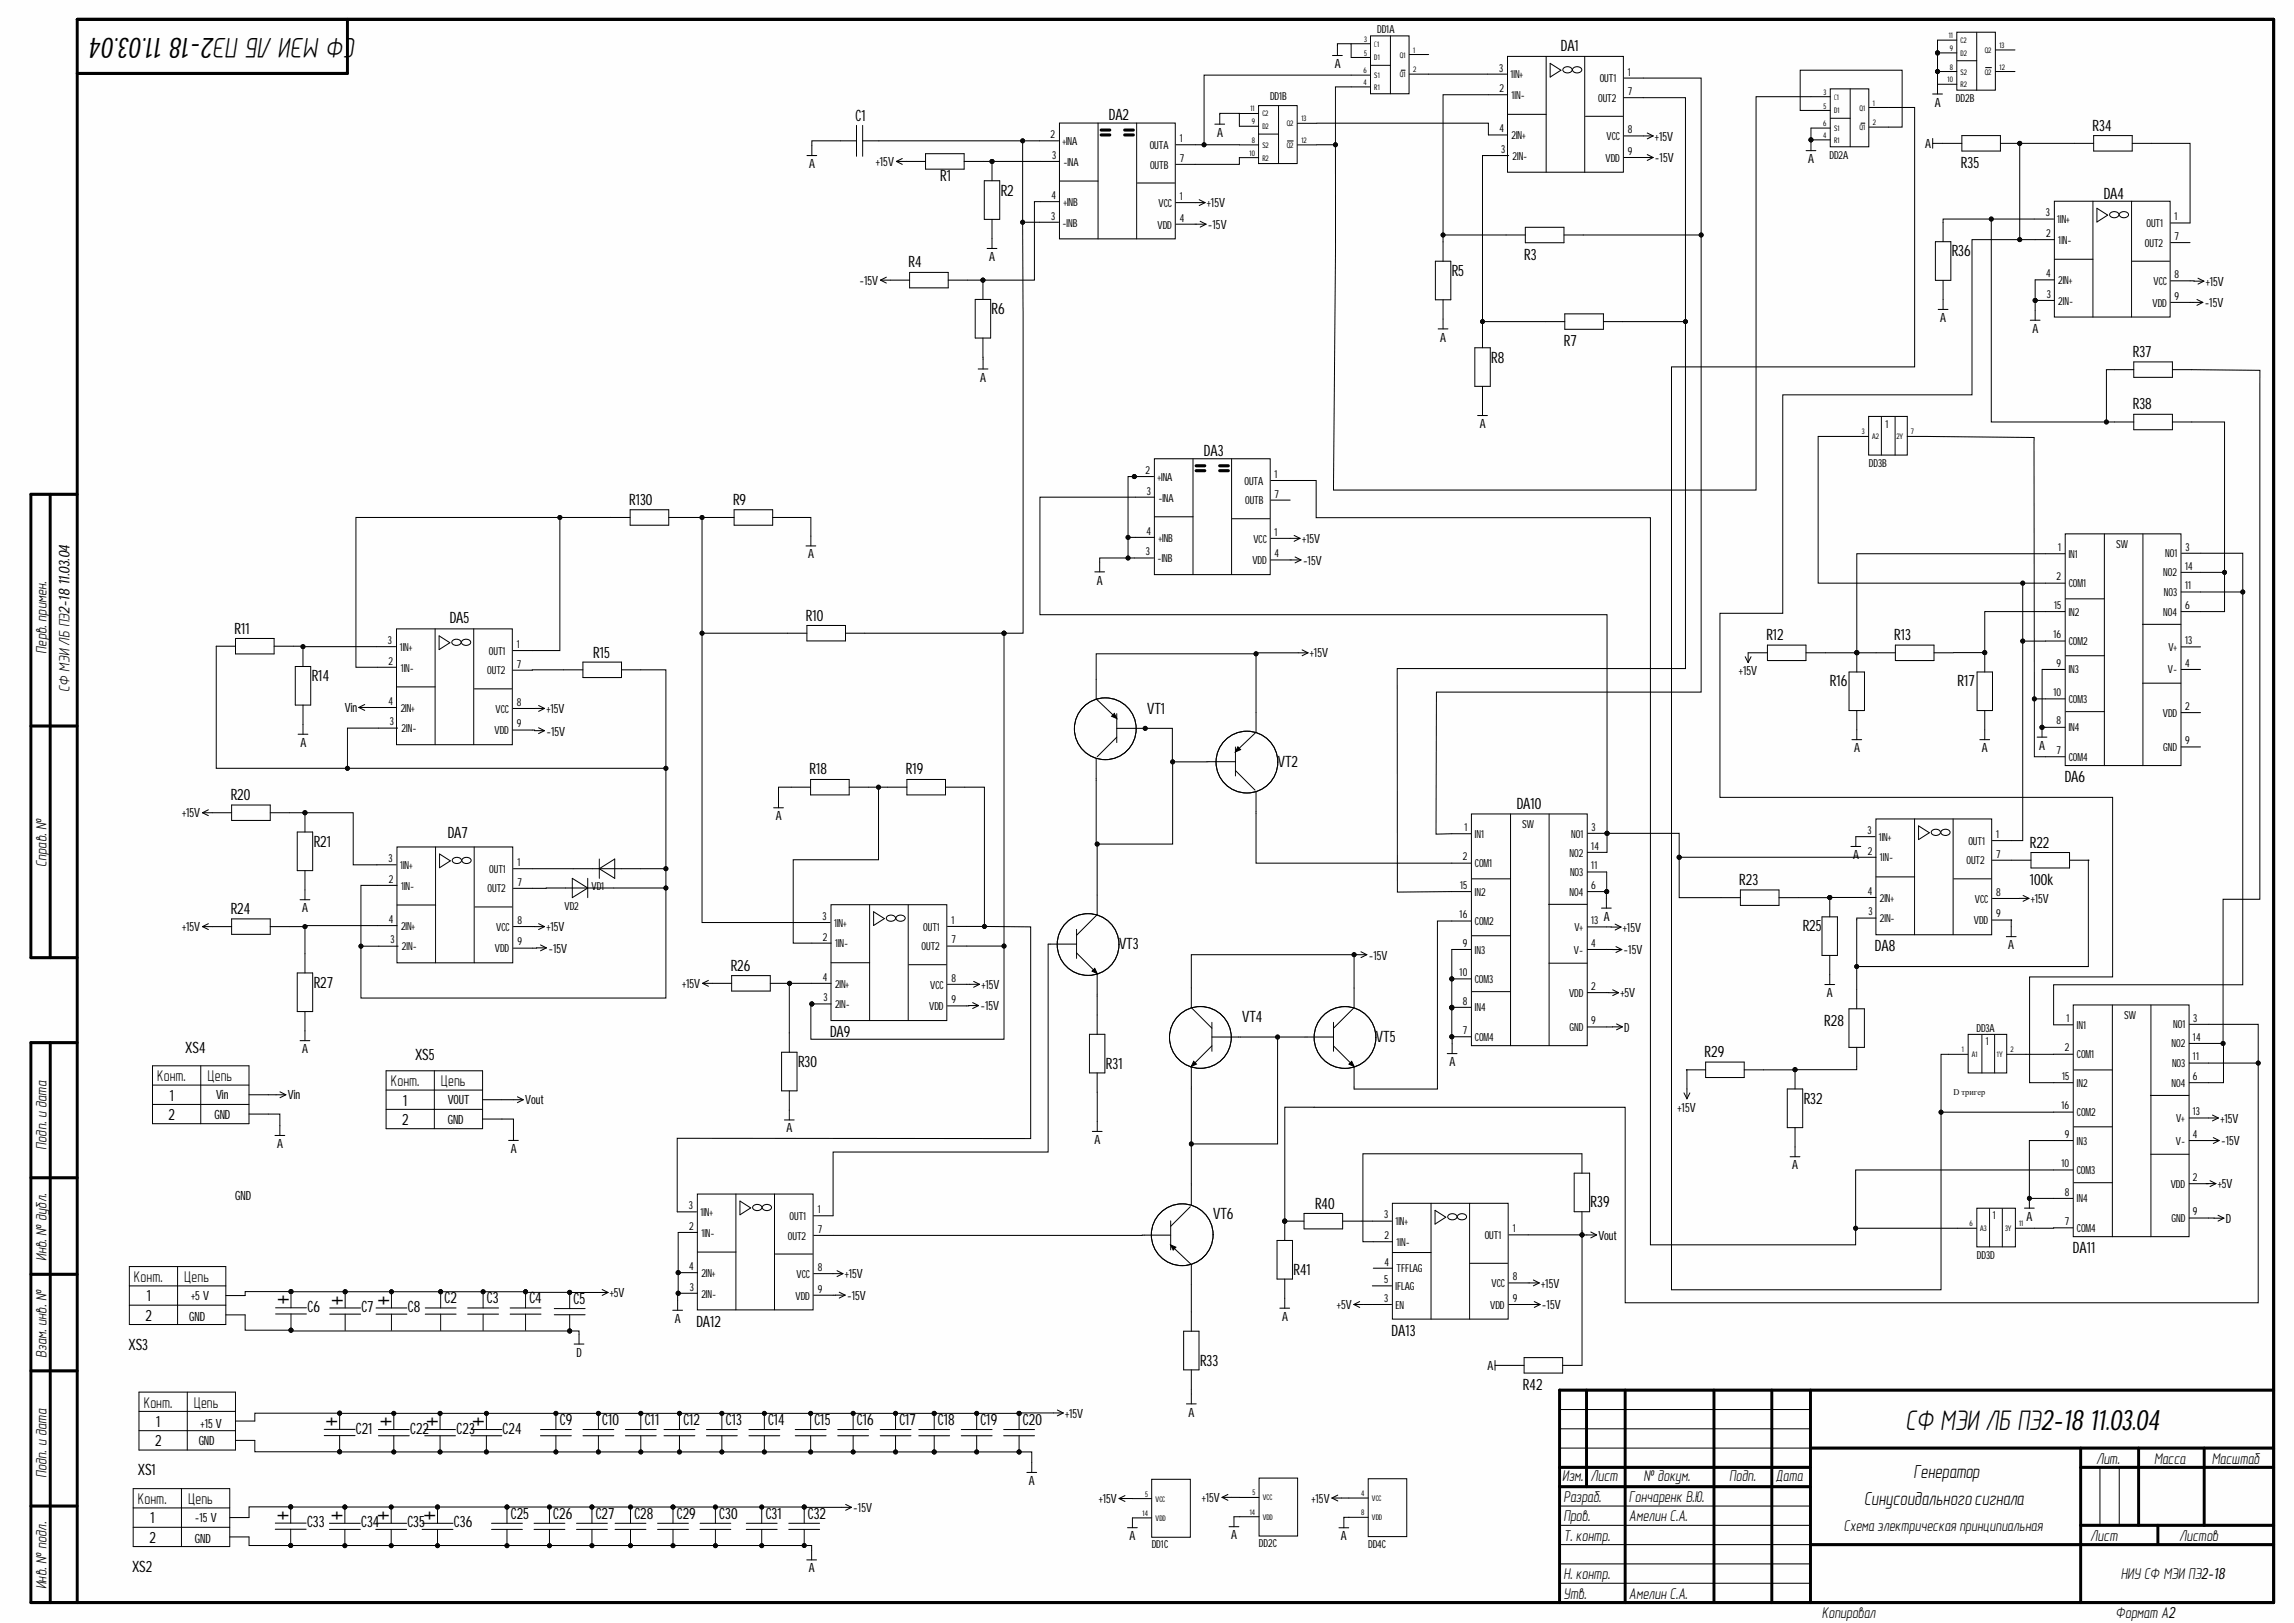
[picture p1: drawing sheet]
<svg xmlns="http://www.w3.org/2000/svg" width="594mm" height="420mm" viewBox="0 0 594 420" stroke-linecap="round" stroke-linejoin="round" font-family="sans-serif">
<defs><g id="words">
<g font-size="7.4">
<text x="89.3" y="9.8" transform="rotate(-180 89.3 9.8)">Ф МЭИ ЛБ ПЭ2-1811.03.04</text>
<text x="92.2" y="9.8" transform="rotate(-180 92.2 9.8)">С</text>
<text x="493.2" y="370.1">СФ МЭИ ЛБ ПЭ2-18 11.03.04</text>
</g>
<g font-size="6.4">
<text x="75" y="337.7" transform="rotate(-90 75 337.7)">+</text>
<text x="89" y="337.8" transform="rotate(-90 89 337.8)">+</text>
<text x="101" y="337.8" transform="rotate(-90 101 337.8)">+</text>
<text x="87.5" y="369.2" transform="rotate(-90 87.5 369.2)">+</text>
<text x="101.6" y="369.3" transform="rotate(-90 101.6 369.3)">+</text>
<text x="113.6" y="369.3" transform="rotate(-90 113.6 369.3)">+</text>
<text x="125.5" y="369.3" transform="rotate(-90 125.5 369.3)">+</text>
<text x="74.9" y="393.5" transform="rotate(-90 74.9 393.5)">+</text>
<text x="88.9" y="393.5" transform="rotate(-90 88.9 393.5)">+</text>
<text x="100.9" y="393.5" transform="rotate(-90 100.9 393.5)">+</text>
<text x="112.9" y="393.5" transform="rotate(-90 112.9 393.5)">+</text>
</g>
<g font-size="5">
<text x="495.2" y="382.7">Генератор</text>
<text x="482.5" y="389.7">Синусоидальногосигнала</text>
</g>
<g font-size="4.1">
<text x="404" y="13.2">DA1</text>
<text x="221.4" y="31.2">C1</text>
<text x="287" y="31.1">DA2</text>
<text x="541.6" y="33.9">R34</text>
<text x="243.4" y="46.9">R1</text>
<text x="507.5" y="43.4">R35</text>
<text x="259" y="50.6">R2</text>
<text x="544.5" y="51.6">DA4</text>
<text x="235.1" y="69.2">R4</text>
<text x="375.7" y="71.4">R5</text>
<text x="394.5" y="67.2">R3</text>
<text x="505.1" y="66.4">R36</text>
<text x="256.6" y="81.3">R6</text>
<text x="404.7" y="89.5">R7</text>
<text x="386" y="93.9">R8</text>
<text x="552" y="92.4">R37</text>
<text x="552" y="106">R38</text>
<text x="311.6" y="118.1">DA3</text>
<text x="162.8" y="130.7">R130</text>
<text x="189.7" y="130.7">R9</text>
<text x="116.4" y="161.4">DA5</text>
<text x="208.6" y="160.6">R10</text>
<text x="60.7" y="164">R11</text>
<text x="457.2" y="165.7">R12</text>
<text x="490.3" y="165.7">R13</text>
<text x="153.5" y="170.3">R15</text>
<text x="80.7" y="176.4">R14</text>
<text x="473.6" y="177.6">R16</text>
<text x="506.7" y="177.6">R17</text>
<text x="296.9" y="184.8">VT1</text>
<text x="209.5" y="200.5">R18</text>
<text x="234.5" y="200.5">R19</text>
<text x="330.7" y="198.5">VT2</text>
<text x="534.4" y="202.5">DA6</text>
<text x="59.7" y="207.1">R20</text>
<text x="392.6" y="209.6">DA10</text>
<text x="81.2" y="219.2">R21</text>
<text x="115.9" y="216.9">DA7</text>
<text x="525.4" y="219.5">R22</text>
<text x="450.2" y="229.1">R23</text>
<text x="525.4" y="229">100k</text>
<text x="59.7" y="236.6">R24</text>
<text x="289.6" y="245.7">VT3</text>
<text x="466.6" y="240.9">R25</text>
<text x="189.1" y="251.3">R26</text>
<text x="485.3" y="246.3">DA8</text>
<text x="81.2" y="255.7">R27</text>
<text x="214.8" y="268.5">DA9</text>
<text x="321.5" y="264.6">VT4</text>
<text x="356.1" y="269.7">VT5</text>
<text x="472.2" y="265.5">R28</text>
<text x="48" y="272.7">XS4</text>
<text x="107.4" y="274.5">XS5</text>
<text x="441.2" y="273.7">R29</text>
<text x="40.7" y="280">Конт.</text>
<text x="53.7" y="280">Цепь</text>
<text x="101.2" y="281.2">Конт.</text>
<text x="114.1" y="281.2">Цепь</text>
<text x="206.6" y="276.2">R30</text>
<text x="286.2" y="276.7">R31</text>
<text x="44" y="285">1</text>
<text x="104.4" y="286.2">1</text>
<text x="466.8" y="285.7">R32</text>
<text x="43.6" y="290">2</text>
<text x="104.1" y="291.2">2</text>
<text x="314" y="315.7">VT6</text>
<text x="340.4" y="312.9">R40</text>
<text x="411.7" y="312.5">R39</text>
<text x="536.5" y="324.5">DA11</text>
<text x="34.7" y="331.9">Конт.</text>
<text x="47.7" y="331.9">Цепь</text>
<text x="334.8" y="330.1">R41</text>
<text x="37.6" y="341.9">2</text>
<text x="38" y="336.9">1</text>
<text x="79.6" y="339.6">C6</text>
<text x="93.6" y="339.7">C7</text>
<text x="105.6" y="339.7">C8</text>
<text x="115" y="337.4">C2</text>
<text x="126" y="337.4">C3</text>
<text x="137" y="337.4">C4</text>
<text x="148.4" y="337.5">C5</text>
<text x="180.3" y="343.4">DA12</text>
<text x="360.2" y="345.8">DA13</text>
<text x="33.2" y="349.4">XS3</text>
<text x="310.6" y="353.5">R33</text>
<text x="394.2" y="359.8">R42</text>
<text x="37.2" y="364.4">Конт.</text>
<text x="50.2" y="364.4">Цепь</text>
<text x="40.4" y="369.4">1</text>
<text x="92.1" y="371.1">C21</text>
<text x="106.2" y="371.1">C22</text>
<text x="118.2" y="371.1">C23</text>
<text x="130.1" y="371.1">C24</text>
<text x="144.9" y="368.9">C9</text>
<text x="155.9" y="368.9">C10</text>
<text x="166.9" y="368.9">C11</text>
<text x="176.9" y="368.9">C12</text>
<text x="187.9" y="368.9">C13</text>
<text x="198.8" y="368.9">C14</text>
<text x="210.8" y="368.9">C15</text>
<text x="221.8" y="368.9">C16</text>
<text x="232.8" y="368.9">C17</text>
<text x="242.8" y="368.9">C18</text>
<text x="253.8" y="368.9">C19</text>
<text x="264.8" y="368.9">C20</text>
<text x="40.2" y="374.4">2</text>
<text x="35.7" y="381.9">XS1</text>
<text x="404.3" y="383.4">Изм.</text>
<text x="411.7" y="383.4">Лист</text>
<text x="425.4" y="383.4">№ докум.</text>
<text x="447.5" y="383.4">Подп.</text>
<text x="459.6" y="383.4">Дата</text>
<text x="542.5" y="378.9">Лит.</text>
<text x="557.5" y="378.9">Масса</text>
<text x="572.5" y="378.9">Масштаб</text>
<text x="35.7" y="389.4">Конт.</text>
<text x="48.7" y="389.4">Цепь</text>
<text x="404.7" y="388.9">Разраб.</text>
<text x="421.6" y="388.9">Гончаренк В.Ю.</text>
<text x="39" y="394.4">1</text>
<text x="79.5" y="395.4">C33</text>
<text x="93.5" y="395.4">C34</text>
<text x="105.5" y="395.4">C35</text>
<text x="117.5" y="395.4">C36</text>
<text x="132.2" y="393.1">C25</text>
<text x="143.2" y="393.1">C26</text>
<text x="154.2" y="393.1">C27</text>
<text x="164.2" y="393.1">C28</text>
<text x="175.2" y="393.1">C29</text>
<text x="186.2" y="393.1">C30</text>
<text x="198.2" y="393.1">C31</text>
<text x="209.1" y="393.1">C32</text>
<text x="404.7" y="393.9">Пров.</text>
<text x="421.6" y="393.9">Амелин С.А.</text>
<text x="38.7" y="399.4">2</text>
<text x="404.7" y="398.9">Т. контр.</text>
<text x="477.2" y="396.4">Схема электрическая принципиальная</text>
<text x="541" y="398.9">Лист</text>
<text x="564" y="398.9">Листов</text>
<text x="34.2" y="406.9">XS2</text>
<text x="404.7" y="408.9">Н. контр.</text>
<text x="404.7" y="413.9">Утв.</text>
<text x="421.6" y="413.9">Амелин С.А.</text>
<text x="548.9" y="408.9">НИУ СФ МЭИ ПЭ2-18</text>
<text x="471.6" y="418.8">Копировал</text>
<text x="547.5" y="418.8">Формат А2</text>
</g>
<g font-size="3.9">
<text x="12" y="169.2" transform="rotate(-90 12 169.2)">Перв. примен.</text>
<text x="18" y="179.1" transform="rotate(-90 18 179.1)">СФ МЭИ ЛБ ПЭ2-1811.03.04</text>
<text x="12" y="224.5" transform="rotate(-90 12 224.5)">Справ. №</text>
<text x="12" y="297.7" transform="rotate(-90 12 297.7)">Подп. и дата</text>
<text x="12" y="326.5" transform="rotate(-90 12 326.5)">Инв. № дубл.</text>
<text x="12" y="351.6" transform="rotate(-90 12 351.6)">Взам. инв. №</text>
<text x="12" y="382.6" transform="rotate(-90 12 382.6)">Подп. и дата</text>
<text x="12" y="411.5" transform="rotate(-90 12 411.5)">Инв. № подл.</text>
</g>
<g font-size="3.3">
<text x="345.4" y="17.6">A</text>
<text x="500.7" y="27.6">A</text>
<text x="315" y="35.4">A</text>
<text x="428.3" y="36.4">+15V</text>
<text x="428.3" y="42">-15V</text>
<text x="498.3" y="38.3">A</text>
<text x="209.4" y="43.5">A</text>
<text x="226.7" y="43">+15V</text>
<text x="468" y="42.2">A</text>
<text x="312.4" y="53.7">+15V</text>
<text x="312.6" y="59.2">-15V</text>
<text x="256" y="67.6">A</text>
<text x="222.5" y="73.7">-15V</text>
<text x="570.9" y="74">+15V</text>
<text x="502.2" y="83.4">A</text>
<text x="570.6" y="79.5">-15V</text>
<text x="372.8" y="88.4">A</text>
<text x="526" y="86.2">A</text>
<text x="253.7" y="98.8">A</text>
<text x="383" y="110.8">A</text>
<text x="337" y="140.6">+15V</text>
<text x="209.2" y="144.6">A</text>
<text x="337.2" y="146.2">-15V</text>
<text x="283.9" y="151.3">A</text>
<text x="339" y="170.2">+15V</text>
<text x="450.1" y="174.8">+15V</text>
<text x="89.2" y="184.4">Vin</text>
<text x="141.4" y="184.7">+15V</text>
<text x="141.4" y="190.4">-15V</text>
<text x="77.7" y="193.3">A</text>
<text x="479.9" y="194.7">A</text>
<text x="512.9" y="194.7">A</text>
<text x="527.8" y="194.1">A</text>
<text x="47.1" y="211.6">+15V</text>
<text x="200.8" y="212.3">A</text>
<text x="479.6" y="222.4">A</text>
<text x="525.6" y="233.8">+15V</text>
<text x="78.2" y="236.2">A</text>
<text x="415.1" y="238.3">A</text>
<text x="47.1" y="241.1">+15V</text>
<text x="141.4" y="241.1">+15V</text>
<text x="420" y="241.2">+15V</text>
<text x="519.8" y="245.7">A</text>
<text x="141.9" y="246.6">-15V</text>
<text x="354.2" y="248.4">-15V</text>
<text x="420.2" y="247">-15V</text>
<text x="176.5" y="255.8">+15V</text>
<text x="254" y="256">+15V</text>
<text x="253.8" y="261.5">-15V</text>
<text x="419.4" y="258.2">+5V</text>
<text x="472.8" y="258.1">A</text>
<text x="420.4" y="267.1">D</text>
<text x="78.2" y="272.7">A</text>
<text x="375.1" y="276">A</text>
<text x="55.9" y="284.6">Vin</text>
<text x="74.5" y="284.6">Vin</text>
<text x="115.9" y="285.9">VOUT</text>
<text x="135.9" y="285.9">Vout</text>
<text x="434.2" y="287.8">+15V</text>
<text x="55.5" y="289.6">GND</text>
<text x="115.9" y="290.9">GND</text>
<text x="203.6" y="293.2">A</text>
<text x="574.7" y="290.6">+15V</text>
<text x="71.7" y="297.2">A</text>
<text x="132.2" y="298.5">A</text>
<text x="283.3" y="296.1">A</text>
<text x="574.8" y="296.5">-15V</text>
<text x="463.9" y="302.7">A</text>
<text x="60.9" y="310.6">GND</text>
<text x="574" y="307.6">+5V</text>
<text x="524.5" y="316">A</text>
<text x="576.1" y="316.6">D</text>
<text x="413.7" y="320.9">Vout</text>
<text x="157.8" y="335.8">+5V</text>
<text x="218.7" y="330.9">+15V</text>
<text x="398.9" y="333.4">+15V</text>
<text x="49.5" y="336.6">+5 V</text>
<text x="219.2" y="336.5">-15V</text>
<text x="331.8" y="341.9">A</text>
<text x="346" y="339">+5V</text>
<text x="399.1" y="339">-15V</text>
<text x="49" y="342.1">GND</text>
<text x="174.7" y="342.4">A</text>
<text x="149.2" y="351.2">D</text>
<text x="384.9" y="354.7">A</text>
<text x="51.9" y="369.6">+15 V</text>
<text x="275.7" y="367.1">+15V</text>
<text x="307.6" y="366.7">A</text>
<text x="51.4" y="374.1">GND</text>
<text x="266.3" y="384.5">A</text>
<text x="284.4" y="389.1">+15V</text>
<text x="311" y="388.9">+15V</text>
<text x="339.4" y="389.1">+15V</text>
<text x="50.4" y="394">-15 V</text>
<text x="220.9" y="391.4">-15V</text>
<text x="50.4" y="399.5">GND</text>
<text x="292.3" y="398.8">A</text>
<text x="318.6" y="398.5">A</text>
<text x="347.1" y="398.8">A</text>
<text x="209.3" y="407.1">A</text>
</g>
<g font-size="2.9">
<text x="356.4" y="8.5">DD1A</text>
<text x="388" y="18.5">3</text>
<text x="388.1" y="23.9">2</text>
<text x="391" y="20.3">1IN+</text>
<text x="414" y="21.3">OUT1</text>
<text x="421.3" y="19.6">1</text>
<text x="328.7" y="25.9">DD1B</text>
<text x="391.2" y="25.6">1IN-</text>
<text x="413.6" y="26.4">OUT2</text>
<text x="421.3" y="24.6">7</text>
<text x="506.2" y="26.4">DD2B</text>
<text x="271.9" y="35.8">2</text>
<text x="388.1" y="34.3">4</text>
<text x="421.3" y="34.5">8</text>
<text x="272.3" y="41.1">3</text>
<text x="275" y="37.6">+INA</text>
<text x="297.6" y="38.6">OUTA</text>
<text x="305.4" y="36.8">1</text>
<text x="305.4" y="41.9">7</text>
<text x="388.5" y="39.6">3</text>
<text x="391.2" y="36.1">2IN+</text>
<text x="391.5" y="41.4">2IN-</text>
<text x="415.6" y="41.9">VDD</text>
<text x="415.8" y="36.3">VCC</text>
<text x="421.3" y="40.1">9</text>
<text x="473.5" y="41.1">DD2A</text>
<text x="275.2" y="42.9">-INA</text>
<text x="297.7" y="43.7">OUTB</text>
<text x="272.1" y="51.5">4</text>
<text x="275.2" y="53.3">+INB</text>
<text x="299.9" y="53.6">VCC</text>
<text x="305.4" y="51.8">1</text>
<text x="272" y="56.9">3</text>
<text x="275" y="58.7">-INB</text>
<text x="299.6" y="59.2">VDD</text>
<text x="305.4" y="57.4">4</text>
<text x="529.5" y="56">3</text>
<text x="532.5" y="57.8">1IN+</text>
<text x="555.6" y="58.8">OUT1</text>
<text x="562.8" y="57">1</text>
<text x="529.6" y="61.4">2</text>
<text x="532.7" y="63.1">1IN-</text>
<text x="555.1" y="63.9">OUT2</text>
<text x="562.8" y="62.1">7</text>
<text x="529.6" y="71.8">4</text>
<text x="529.8" y="77.1">3</text>
<text x="532.7" y="73.5">2IN+</text>
<text x="557.3" y="73.8">VCC</text>
<text x="562.8" y="72">8</text>
<text x="562.8" y="77.6">9</text>
<text x="532.7" y="78.9">2IN-</text>
<text x="557.1" y="79.4">VDD</text>
<text x="488" y="110.8">1</text>
<text x="296.5" y="122.7">2</text>
<text x="299.6" y="124.5">+INA</text>
<text x="322.1" y="125.5">OUTA</text>
<text x="329.9" y="123.7">1</text>
<text x="483.7" y="120.9">DD3B</text>
<text x="296.8" y="128.1">3</text>
<text x="299.9" y="129.8">-INA</text>
<text x="322.3" y="130.6">OUTB</text>
<text x="329.9" y="128.8">7</text>
<text x="296.6" y="143.8">3</text>
<text x="296.7" y="138.5">4</text>
<text x="299.9" y="140.2">+INB</text>
<text x="324.4" y="140.5">VCC</text>
<text x="329.9" y="138.7">1</text>
<text x="532.7" y="142.6">1</text>
<text x="547.7" y="141.8">SW</text>
<text x="565.6" y="142.5">3</text>
<text x="299.6" y="145.6">-INB</text>
<text x="324.1" y="146.1">VDD</text>
<text x="329.9" y="144.3">4</text>
<text x="535.4" y="144.4">IN1</text>
<text x="559.9" y="149.2">NO2</text>
<text x="560.4" y="144.3">NO1</text>
<text x="565.5" y="147.4">14</text>
<text x="532.3" y="150.2">2</text>
<text x="535.4" y="152">COM1</text>
<text x="560" y="154.3">NO3</text>
<text x="565.5" y="152.5">11</text>
<text x="531.6" y="157.6">15</text>
<text x="535.4" y="159.4">IN2</text>
<text x="559.9" y="159.4">NO4</text>
<text x="565.5" y="157.6">6</text>
<text x="100.4" y="166.7">3</text>
<text x="133.7" y="167.7">1</text>
<text x="531.4" y="165.2">16</text>
<text x="535.4" y="167">COM2</text>
<text x="565.5" y="166.7">13</text>
<text x="100.6" y="172.1">2</text>
<text x="103.4" y="168.5">1IN+</text>
<text x="103.7" y="173.8">1IN-</text>
<text x="126.5" y="169.5">OUT1</text>
<text x="133.7" y="172.8">7</text>
<text x="532.3" y="172.6">9</text>
<text x="561.2" y="168.5">V+</text>
<text x="565.5" y="172.6">4</text>
<text x="126.1" y="174.6">OUT2</text>
<text x="535.4" y="174.3">IN3</text>
<text x="561.1" y="174.3">V-</text>
<text x="100.6" y="182.5">4</text>
<text x="103.7" y="184.2">2IN+</text>
<text x="128.2" y="184.5">VCC</text>
<text x="133.7" y="182.7">8</text>
<text x="531.4" y="180.2">10</text>
<text x="535.4" y="182">COM3</text>
<text x="559.8" y="185.5">VDD</text>
<text x="565.5" y="183.7">2</text>
<text x="100.9" y="187.8">3</text>
<text x="104" y="189.6">2IN-</text>
<text x="128" y="190.1">VDD</text>
<text x="133.7" y="188.3">9</text>
<text x="532.3" y="187.5">8</text>
<text x="535.4" y="189.3">IN4</text>
<text x="532.3" y="195.2">7</text>
<text x="535.4" y="196.9">COM4</text>
<text x="559.9" y="194.4">GND</text>
<text x="565.5" y="192.6">9</text>
<text x="379" y="215.1">1</text>
<text x="394" y="214.4">SW</text>
<text x="411.9" y="215.1">3</text>
<text x="483.3" y="215.9">3</text>
<text x="381.7" y="216.9">IN1</text>
<text x="406.2" y="221.7">NO2</text>
<text x="406.7" y="216.8">NO1</text>
<text x="411.8" y="220">14</text>
<text x="483.4" y="221.2">2</text>
<text x="486.3" y="217.7">1IN+</text>
<text x="509.5" y="218.7">OUT1</text>
<text x="516.6" y="216.9">1</text>
<text x="516.6" y="222">7</text>
<text x="100.6" y="223.2">3</text>
<text x="103.5" y="225">1IN+</text>
<text x="126.6" y="226">OUT1</text>
<text x="133.9" y="224.2">1</text>
<text x="378.6" y="222.8">2</text>
<text x="381.7" y="224.5">COM1</text>
<text x="406.3" y="226.8">NO3</text>
<text x="411.8" y="225">11</text>
<text x="486.5" y="223">1IN-</text>
<text x="508.9" y="223.8">OUT2</text>
<text x="100.7" y="228.5">2</text>
<text x="103.8" y="230.3">1IN-</text>
<text x="126.2" y="231">OUT2</text>
<text x="133.9" y="229.3">7</text>
<text x="153.1" y="230.5">VD1</text>
<text x="377.9" y="230.1">15</text>
<text x="381.7" y="231.9">IN2</text>
<text x="406.2" y="231.9">NO4</text>
<text x="411.8" y="230.1">6</text>
<text x="483.4" y="231.6">4</text>
<text x="486.5" y="233.4">2IN+</text>
<text x="511.1" y="233.7">VCC</text>
<text x="516.6" y="231.9">8</text>
<text x="100.7" y="238.9">4</text>
<text x="133.9" y="239.2">8</text>
<text x="146.1" y="235.5">VD2</text>
<text x="212.9" y="238.2">3</text>
<text x="215.9" y="239.9">1IN+</text>
<text x="246.2" y="239.2">1</text>
<text x="377.8" y="237.7">16</text>
<text x="381.7" y="239.5">COM2</text>
<text x="411.8" y="239.3">13</text>
<text x="483.6" y="237">3</text>
<text x="486.5" y="238.7">2IN-</text>
<text x="510.9" y="239.3">VDD</text>
<text x="516.6" y="237.5">9</text>
<text x="101.1" y="244.3">3</text>
<text x="103.8" y="240.7">2IN+</text>
<text x="128.4" y="240.9">VCC</text>
<text x="133.9" y="244.8">9</text>
<text x="213" y="243.5">2</text>
<text x="216.1" y="245.3">1IN-</text>
<text x="239" y="240.9">OUT1</text>
<text x="246.2" y="244.3">7</text>
<text x="378.6" y="245.1">9</text>
<text x="407.5" y="241">V+</text>
<text x="411.8" y="245.1">4</text>
<text x="104" y="246">2IN-</text>
<text x="128.1" y="246.5">VDD</text>
<text x="238.5" y="246">OUT2</text>
<text x="381.7" y="246.9">IN3</text>
<text x="407.4" y="246.9">V-</text>
<text x="213" y="253.9">4</text>
<text x="216.1" y="255.7">2IN+</text>
<text x="240.7" y="255.9">VCC</text>
<text x="246.2" y="254.2">8</text>
<text x="377.8" y="252.7">10</text>
<text x="381.7" y="254.5">COM3</text>
<text x="411.8" y="256.3">2</text>
<text x="213.2" y="259.2">3</text>
<text x="216.1" y="261">2IN-</text>
<text x="240.5" y="261.5">VDD</text>
<text x="246.2" y="259.7">9</text>
<text x="378.6" y="260.1">8</text>
<text x="381.7" y="261.9">IN4</text>
<text x="406.1" y="258">VDD</text>
<text x="549.8" y="263.8">SW</text>
<text x="378.6" y="267.7">7</text>
<text x="381.7" y="269.5">COM4</text>
<text x="406.2" y="266.9">GND</text>
<text x="411.8" y="265.2">9</text>
<text x="511.6" y="267.1">DD3A</text>
<text x="534.8" y="264.6">1</text>
<text x="537.5" y="266.3">IN1</text>
<text x="562.5" y="266.3">NO1</text>
<text x="567.6" y="269.4">14</text>
<text x="567.6" y="264.5">3</text>
<text x="513.9" y="270.5">1</text>
<text x="534.4" y="272.2">2</text>
<text x="537.5" y="274">COM1</text>
<text x="562" y="271.2">NO2</text>
<text x="567.6" y="274.5">11</text>
<text x="533.7" y="279.5">15</text>
<text x="537.5" y="281.3">IN2</text>
<text x="562" y="281.3">NO4</text>
<text x="562.2" y="276.2">NO3</text>
<text x="567.6" y="279.5">6</text>
<text x="533.6" y="287.2">16</text>
<text x="537.5" y="288.9">COM2</text>
<text x="563.3" y="290.5">V+</text>
<text x="567.6" y="288.7">13</text>
<text x="534.4" y="294.5">9</text>
<text x="537.5" y="296.3">IN3</text>
<text x="563.2" y="296.3">V-</text>
<text x="567.6" y="294.5">4</text>
<text x="533.6" y="302.1">10</text>
<text x="537.5" y="303.9">COM3</text>
<text x="567.6" y="305.7">2</text>
<text x="534.4" y="309.5">8</text>
<text x="537.5" y="311.3">IN4</text>
<text x="561.8" y="307.5">VDD</text>
<text x="178.3" y="313.1">3</text>
<text x="181.3" y="314.8">1IN+</text>
<text x="204.4" y="315.8">OUT1</text>
<text x="211.6" y="314.1">1</text>
<text x="358.2" y="315.4">3</text>
<text x="361.2" y="317.2">1IN+</text>
<text x="515.8" y="315.5">1</text>
<text x="534.4" y="317.1">7</text>
<text x="562" y="316.4">GND</text>
<text x="567.6" y="314.6">9</text>
<text x="178.4" y="318.4">2</text>
<text x="181.5" y="320.2">1IN-</text>
<text x="203.9" y="320.9">OUT2</text>
<text x="211.6" y="319.1">7</text>
<text x="358.3" y="320.8">2</text>
<text x="361.4" y="322.5">1IN-</text>
<text x="384.3" y="320.8">OUT1</text>
<text x="391.5" y="319">1</text>
<text x="537.5" y="318.9">COM4</text>
<text x="178.4" y="328.8">4</text>
<text x="211.6" y="329.1">8</text>
<text x="358.3" y="327.6">4</text>
<text x="361.4" y="329.4">TFFLAG</text>
<text x="511.7" y="325.9">DD3D</text>
<text x="178.6" y="334.1">3</text>
<text x="181.5" y="330.6">2IN+</text>
<text x="181.5" y="335.9">2IN-</text>
<text x="206.1" y="330.8">VCC</text>
<text x="211.6" y="334.6">9</text>
<text x="358.2" y="332.2">5</text>
<text x="361.2" y="334">IFLAG</text>
<text x="386" y="333.2">VCC</text>
<text x="391.5" y="331.4">8</text>
<text x="205.9" y="336.4">VDD</text>
<text x="358.2" y="337">3</text>
<text x="361.2" y="338.8">EN</text>
<text x="385.7" y="338.8">VDD</text>
<text x="391.5" y="337">9</text>
<text x="298.1" y="400.8">DD1C</text>
<text x="325.8" y="400.5">DD2C</text>
<text x="354.1" y="400.6">DD4C</text>
</g>
<text font-size="2.3" fill="#0e0e0e" x="505.6" y="283.4">D тригер</text>
<g font-size="2">
<text x="353.1" y="10.8">3</text>
<text x="504.4" y="9.9">11</text>
<text x="507.4" y="11.2">C2</text>
<text x="353.1" y="14.4">5</text>
<text x="355.7" y="12.1">С1</text>
<text x="355.7" y="15.7">D1</text>
<text x="362.3" y="14.9">Q1</text>
<text x="365.7" y="13.6">1</text>
<text x="504.6" y="13.2">9</text>
<text x="507.4" y="14.5">D2</text>
<text x="513.7" y="13.7">Q2</text>
<text x="517.5" y="12.4">13</text>
<text x="352.9" y="19">6</text>
<text x="352.9" y="22">4</text>
<text x="355.7" y="20.2">S1</text>
<text x="355.7" y="23.3">R1</text>
<text x="362.3" y="20">Q1</text>
<text x="365.7" y="18.7">2</text>
<text x="504" y="21.3">10</text>
<text x="504.6" y="18">8</text>
<text x="507.4" y="19.3">S2</text>
<text x="507.4" y="22.6">R2</text>
<text x="513.7" y="19.3">Q2</text>
<text x="517.5" y="18">12</text>
<text x="323.6" y="28.9">11</text>
<text x="472" y="24.5">3</text>
<text x="472" y="28.1">5</text>
<text x="474.7" y="25.8">С1</text>
<text x="474.7" y="29.4">D1</text>
<text x="481.3" y="28.6">Q1</text>
<text x="484.8" y="27.3">1</text>
<text x="324" y="32.2">9</text>
<text x="326.8" y="30.1">C2</text>
<text x="326.8" y="33.4">D2</text>
<text x="333" y="32.7">Q2</text>
<text x="336.8" y="31.4">13</text>
<text x="471.9" y="32.7">6</text>
<text x="471.9" y="35.7">4</text>
<text x="474.7" y="33.9">S1</text>
<text x="481.3" y="33.7">Q1</text>
<text x="484.8" y="32.4">2</text>
<text x="323.4" y="40.3">10</text>
<text x="324" y="37">8</text>
<text x="326.8" y="38.3">S2</text>
<text x="326.8" y="41.6">R2</text>
<text x="333" y="38.3">Q2</text>
<text x="336.8" y="37">12</text>
<text x="474.7" y="37">R1</text>
<text x="481.9" y="112.5">3</text>
<text x="484.6" y="113.7">A2</text>
<text x="490.8" y="113.7">2Y</text>
<text x="494.6" y="112.5">7</text>
<text x="507.8" y="272.4">1</text>
<text x="510.3" y="273.7">A1</text>
<text x="516.8" y="273.7">1Y</text>
<text x="520.4" y="272.4">2</text>
<text x="509.7" y="317.5">6</text>
<text x="522.6" y="317.5">11</text>
<text x="512.5" y="318.7">A3</text>
<text x="518.9" y="318.7">3Y</text>
<text x="296.4" y="387.4">5</text>
<text x="299.1" y="388.7">VCC</text>
<text x="324.1" y="387.1">5</text>
<text x="326.8" y="388.4">VCC</text>
<text x="352.3" y="387.3">4</text>
<text x="355.1" y="388.5">VCC</text>
<text x="295.7" y="392.4">14</text>
<text x="299.1" y="393.7">VDD</text>
<text x="323.5" y="392.2">14</text>
<text x="326.8" y="393.5">VDD</text>
<text x="352.3" y="392.3">8</text>
<text x="355.1" y="393.5">VDD</text>
</g>
</g></defs>
<g fill="#fefefe">
<path d="M0 0h593.4v419.9h-593.4z" fill-rule="evenodd"/>
<path d="M0 0h593.4v419.9h-593.4z" fill-rule="evenodd"/>
</g>
<g fill="none" stroke="#000" stroke-width=".78">
<path d="M89.9 5v14h-69.9M13 128v119.9M20 128h-12v119.9h12M8 187.9h12M13 269.9v145M20 269.9h-12v145h580.5v-409.9h-568.5v409.9M8 304.9h12M8 329.9h12M8 354.9h12M410.6 359.9v25M420.6 359.9v55M443.6 359.9v55"/>
<path d="M458.6 359.9v55M468.6 359.9v55M588.5 359.9h-184.9v55M403.6 379.9h65M468.6 374.9h119.9M538.5 379.9h50M538.5 374.9v40M553.5 374.9v20M570.5 374.9v20M8 389.9h12M403.6 384.9h65M468.6 399.9h119.9"/>
<path d="M538.5 394.9h50M558.5 394.9v5"/>
</g>
<g fill="none" stroke="#000" stroke-width=".26">
<path d="M102.7 219.3h30v30h-30zM112.7 219.3v30M122.7 219.3v30M97.5 223.9h5M97.8 229.2h5M113.8 221.1l2.8 1.8-2.8 1.7zM122.9 234.8h9.6M132.9 239.9h5M132.9 224.9h5M39.5 275.9h24.9v15h-24.9zM52 275.9v15M99.9 277.2h25v15h-25z"/>
<path d="M112.4 277.2v15M39.5 285.9h24.9M39.5 280.9h24.9M64.4 288.4h5M64.4 283.4h5M71.2 294h2.5M71.4 283.4h2.6M72.4 291.4v2.6M72.5 282.7l1.5 .7M74 283.4l-1.5 .8M99.9 287.2h25M99.9 282.2h25"/>
<path d="M124.9 289.7h5M124.9 284.7h5M131.6 295.2h2.6M132.9 284.7h2.5M132.9 292.7v2.5M133.9 283.9l1.5 .8M135.4 284.7l-1.5 .8M33.5 337.9h24.9M33.5 332.9h24.9M33.5 327.9h24.9v15h-24.9zM46 327.9v15M58.4 335.4h5"/>
<path d="M58.4 340.4h5M36 370.4h24.9M36 365.4h24.9M36 360.4h24.9v15h-24.9zM48.5 360.4v15M60.9 372.9h5.1M60.9 367.9h5.1M403.6 374.9h65M403.6 369.9h65M403.6 364.9h65M543.5 379.9v15M548.5 379.9v15"/>
<path d="M34.5 395.4h25M34.5 390.4h25M34.5 385.4h25v15h-25zM47 385.4v15M59.5 397.9h5M59.5 392.9h5M403.6 399.9h65M403.6 394.9h65M403.6 389.9h65M403.6 404.9h65M403.6 409.9h65"/>
</g>
<path d="M117.1 222.4a1.39 1.39 0 0 1 2.3 .3 1.3 1.3 0 0 1-1.2 .8 1.3 1.3 0 0 1-1.2-.8z" fill="#fefefe"/>
<path d="M117.1 222.4a1.39 1.39 0 0 1 2.3 .3 1.3 1.3 0 0 1-1.2 .8 1.3 1.3 0 0 1-1.2-.8z" fill="none" stroke="#000" stroke-width=".26"/>
<path d="M119.6 222.4a1.38 1.38 0 0 1 2.3 .3 1.29 1.29 0 0 1-1.2 .8 1.29 1.29 0 0 1-1.1-.8z" fill="#fefefe"/>
<g fill="none" stroke="#000" stroke-width=".26">
<path d="M97.4 167.4h5M97.7 172.7h5M102.6 162.8h30v30h-30zM112.6 162.8v30M113.7 164.6l2.7 1.8-2.7 1.8zM122.6 162.8v30M122.8 178.3h9.6M132.8 168.4h5M132.8 183.4h5M97.8 239.6h5M102.8 234.3h10M119.6 222.4a1.38 1.38 0 0 1 2.3 .3 1.29 1.29 0 0 1-1.2 .8 1.29 1.29 0 0 1-1.1-.8z"/>
<path d="M132.9 230h5M98 244.9h5M132.9 245.5h5"/>
</g>
<path d="M117 166a1.38 1.38 0 0 1 2.3 .3 1.3 1.3 0 0 1-1.2 .8 1.3 1.3 0 0 1-1.2-.8z" fill="#fefefe"/>
<path d="M117 166a1.38 1.38 0 0 1 2.3 .3 1.3 1.3 0 0 1-1.2 .8 1.3 1.3 0 0 1-1.2-.8z" fill="none" stroke="#000" stroke-width=".26"/>
<path d="M119.5 166a1.38 1.38 0 0 1 2.3 .3 1.3 1.3 0 0 1-1.2 .8 1.3 1.3 0 0 1-1.2-.8z" fill="#fefefe"/>
<g fill="none" stroke="#000" stroke-width=".26">
<path d="M102.7 177.8h9.9M119.5 166a1.38 1.38 0 0 1 2.3 .3 1.3 1.3 0 0 1-1.2 .8 1.3 1.3 0 0 1-1.2-.8zM132.8 173.5h5M145.9 173.4h5M150.9 171.4h10v4h-10zM160.9 173.4h5M97.7 183.2h5M97.9 188.5h5M132.8 189h5M138.4 189.2h2.5M138.4 183.4h2.5M139.4 188.4l1.5 .8"/>
<path d="M139.4 182.6l1.5 .8M140.9 189.2l-1.5 .7M140.9 183.4l-1.5 .8M54.9 210.4h5M59.9 208.4h10v4h-10zM69.9 210.4h5M54.9 239.9h5M59.9 237.9h10v4h-10zM69.9 239.9h5M138.4 239.9h2.5M139.4 239.1l1.5 .8M140.9 239.9l-1.5 .7"/>
<path d="M141.4 229.9h17.5M148.1 227.4l4 2.5-4 2.5zM148.4 224.9h17.5M152.1 227.4v5M155.1 224.9l4-2.5v5zM155.1 222.4v5M76.9 251.9h4v10h-4zM78.9 246.9v5M138.9 245.4h2.5M139.9 244.6l1.5 .8M141.4 245.4l-1.5 .7M78.9 261.9v5"/>
<path d="M154.8 334.6h2.6M155.8 333.8l1.6 .8M157.4 334.6l-1.6 .8M148.6 347.9h2.5M149.9 345.4v2.5M267 378.6v2.6M272.6 365.8h2.6M273.7 365l1.5 .8M275.2 365.8l-1.5 .7M217.8 390.2h2.6M218.9 389.5l1.5 .7M220.4 390.2l-1.5 .8"/>
<path d="M265.8 381.2h2.5M208.8 403.8h2.5M210.1 401.3v2.5"/>
</g>
<circle cx="78.9" cy="210.4" r=".51" fill="#0b0b0b"/>
<circle cx="78.9" cy="210.4" r=".51" fill="none" stroke="#0b0b0b" stroke-width=".26"/>
<path d="M78.9 210.4v5M78.9 225.4v5" fill="none" stroke="#000" stroke-width=".26"/>
<circle cx="78.9" cy="210.4" r=".51" fill="#0b0b0b"/>
<circle cx="78.9" cy="210.4" r=".51" fill="none" stroke="#0b0b0b" stroke-width=".26"/>
<g fill="none" stroke="#000" stroke-width=".26">
<path d="M158.1 134h5M163.1 132v4h10v-4h-10M173.1 134h5M185 134h5M190 132h10v4h-10zM200 134h5M209.9 138.8v2.5M208.6 141.3h2.5M56 167.3h5M61 165.3h9.9v4h-9.9zM70.9 167.3h5M76.4 172.5h4v10h-4z"/>
<path d="M78.4 167.5v5M77.2 190.1h2.5M78.4 182.5v7.6M92.9 183.1l1.5 .8M92.9 183.1h2.5M94.4 182.4l-1.5 .7M52.4 210.4l1.5 .8M52.4 210.4h2.5M53.9 209.6l-1.5 .8M76.9 215.4h4v10h-4zM200.2 209.1h2.6M201.5 206.6v2.5"/>
<path d="M204.8 203.8h5M209.8 201.8h10v4h-10zM219.8 203.8h5M229.7 203.8h5M234.7 201.8h10v4h-10zM244.7 203.8h5M52.4 239.9l1.5 .7M52.4 239.9h2.5M53.9 239.1l-1.5 .8M77.7 232.9h2.5M78.9 230.4v2.5M77.7 269.4h2.5"/>
<path d="M78.9 266.9v2.5"/>
</g>
<circle cx="204.3" cy="254.6" r=".51" fill="#0b0b0b"/>
<circle cx="204.3" cy="254.6" r=".51" fill="none" stroke="#0b0b0b" stroke-width=".26"/>
<path d="M184.4 254.6h5M199.4 254.6h4.9" fill="none" stroke="#000" stroke-width=".26"/>
<circle cx="204.3" cy="254.6" r=".51" fill="#0b0b0b"/>
<circle cx="204.3" cy="254.6" r=".51" fill="none" stroke="#0b0b0b" stroke-width=".26"/>
<g fill="none" stroke="#000" stroke-width=".26">
<path d="M385 19.2h5M390.2 14.6h30v30h-30zM400.2 14.6v30M401.2 16.4l2.8 1.8-2.8 1.8zM410.2 14.6v30M385.2 24.5h5M410.3 30.1h9.7M420.3 35.2h5M420.3 20.2h5M203.8 163.9h5M208.8 161.9h10v4h-10zM218.8 163.9h5"/>
<path d="M181.8 254.6l1.5 .7M181.8 254.6h2.6M183.3 253.8l-1.5 .8M189.4 252.6h10v4h-10zM251 254.8h2.5M251.7 259.6l1.6 .7M252 254.1l1.5 .7M253.5 254.8l-1.5 .8M202.3 272.4h4v10h-4zM204.3 267.4v5M250.7 260.3h2.6M253.3 260.3l-1.6 .8"/>
<path d="M203 289.9h2.6M204.3 282.4v7.5"/>
</g>
<path d="M404.6 17.8a1.38 1.38 0 0 1 2.3 .3 1.31 1.31 0 0 1-1.2 .8 1.31 1.31 0 0 1-1.2-.8z" fill="#fefefe"/>
<path d="M404.6 17.8a1.38 1.38 0 0 1 2.3 .3 1.31 1.31 0 0 1-1.2 .8 1.31 1.31 0 0 1-1.2-.8z" fill="none" stroke="#000" stroke-width=".26"/>
<path d="M407.1 17.8a1.38 1.38 0 0 1 2.3 .3 1.31 1.31 0 0 1-1.2 .8 1.31 1.31 0 0 1-1.2-.8z" fill="#fefefe"/>
<path d="M407.1 17.8a1.38 1.38 0 0 1 2.3 .3 1.31 1.31 0 0 1-1.2 .8 1.31 1.31 0 0 1-1.2-.8zM385.2 34.9h5M390.2 29.6h10M420.3 25.3h5M385.5 40.3h5M420.3 40.8h5M282 267.8h4v10h-4zM284 262.8v5M284 277.8v4.9" fill="none" stroke="#000" stroke-width=".26"/>
<circle cx="415.9" cy="215.7" r=".51" fill="#0b0b0b"/>
<circle cx="415.9" cy="215.7" r=".51" fill="none" stroke="#0b0b0b" stroke-width=".26"/>
<circle cx="375.7" cy="253.4" r=".51" fill="#0b0b0b"/>
<circle cx="375.7" cy="253.4" r=".51" fill="none" stroke="#0b0b0b" stroke-width=".26"/>
<circle cx="375.7" cy="268.4" r=".51" fill="#0b0b0b"/>
<circle cx="375.7" cy="268.4" r=".51" fill="none" stroke="#0b0b0b" stroke-width=".26"/>
<circle cx="375.7" cy="260.8" r=".51" fill="#0b0b0b"/>
<circle cx="375.7" cy="260.8" r=".51" fill="none" stroke="#0b0b0b" stroke-width=".26"/>
<circle cx="415.8" cy="230.8" r=".51" fill="#0b0b0b"/>
<circle cx="415.8" cy="230.8" r=".51" fill="none" stroke="#0b0b0b" stroke-width=".26"/>
<path d="M375.7 215.8h5M380.8 210.7h30v60h-30zM410.9 215.7h5M375.7 223.5h5M410.9 245.8h4.9" fill="none" stroke="#000" stroke-width=".26"/>
<circle cx="415.9" cy="215.7" r=".51" fill="#0b0b0b"/>
<circle cx="415.9" cy="215.7" r=".51" fill="none" stroke="#0b0b0b" stroke-width=".26"/>
<path d="M391 210.7v60M400.9 210.7v60M375.7 238.4h5M375.7 230.8h5M381 227.5h10M410.9 240h4.9M410.9 220.7h4.9M375.7 253.4h5" fill="none" stroke="#000" stroke-width=".26"/>
<circle cx="375.7" cy="253.4" r=".51" fill="#0b0b0b"/>
<circle cx="375.7" cy="253.4" r=".51" fill="none" stroke="#0b0b0b" stroke-width=".26"/>
<path d="M375.7 245.8h5M375.7 268.4h5" fill="none" stroke="#000" stroke-width=".26"/>
<circle cx="375.7" cy="268.4" r=".51" fill="#0b0b0b"/>
<circle cx="375.7" cy="268.4" r=".51" fill="none" stroke="#0b0b0b" stroke-width=".26"/>
<path d="M375.7 260.8h5" fill="none" stroke="#000" stroke-width=".26"/>
<circle cx="375.7" cy="260.8" r=".51" fill="#0b0b0b"/>
<circle cx="375.7" cy="260.8" r=".51" fill="none" stroke="#0b0b0b" stroke-width=".26"/>
<path d="M400.8 234.1h10M410.9 230.8h4.9M381 256.7h10M400.9 249.3h9.9" fill="none" stroke="#000" stroke-width=".26"/>
<circle cx="415.8" cy="230.8" r=".51" fill="#0b0b0b"/>
<circle cx="415.8" cy="230.8" r=".51" fill="none" stroke="#0b0b0b" stroke-width=".26"/>
<g fill="none" stroke="#000" stroke-width=".26">
<path d="M349.7 19.4h5M349.7 11.3h5M349.7 14.9h5M354.7 9.3h10v15h-10zM354.8 16.9h5.1M359.9 9.3v15M362.7 18.2h1M364.8 14.1h5M364.8 19.2h5M269 36.5h5M274.2 31.9h30v29.9h-30zM284.2 31.9v29.9"/>
<path d="M294.2 31.9v29.9M304.3 37.5h5M320.8 37.5h5M320.8 29.4h5M320.8 32.7h5M325.7 27.3h10v15h-10zM325.8 34.7h5.1M330.9 27.4v14.9M333.2 36.5h1.5M335.8 37.5h5M335.8 31.9h5M349.7 22.5h5"/>
<path d="M269 57.5h5M269.2 41.8h5M269.2 52.2h5M274.2 46.9h10M294.4 47.4h9.6M304.3 52.5h5M304.3 58h5M304.3 42.6h5M320.8 40.8h5M230.4 72.5h5M235.4 70.5h10v4h-10zM245.4 72.5h5"/>
<path d="M283.7 175.9v5M336 169h2.5M337 168.2l1.5 .8M338.5 169l-1.5 .8M283.7 196.4v5.6M283.7 180.9l5.1 4.9M288.4 184.7l.7 1.3-1.4-.6zM289 184.7v7.5M289 188.6h7.4M289 190.8l-5 5.1M312.4 197.2h7.4M319.8 193.4v7.5"/>
<path d="M319.8 199.5l5 5M320.4 193.3l.7 .8-1.4 .6zM325.1 184.5v5M325.1 189.6l-5.1 4.8M325.1 205.1v5.5M284 231.7v5M284 236.8l-5.4 5.3M410.9 225.7h4.9M271.3 244.4h7.3M278.6 240.6v7.5M278.6 246.7l5.1 5.1M283.3 250.7l.7 1.3-1.4-.6z"/>
<path d="M284 252.3v5.6M308.3 255.8v5M350.5 255.8v5M351.2 247.1h2.6M352.2 246.4l1.6 .7M353.8 247.1l-1.6 .8M381 242.2h10M410.9 257h4.9M308.3 276.3v5.6M308.3 260.8l5.4 5.4M308.9 274.7l.8 .8-1.4 .6zM313.7 264.7v7.5"/>
<path d="M313.7 268.5h7.3M313.7 270.8l-5.1 5M337.8 268.5h7.3M345.1 264.7v7.5M345.1 270.8l5.1 5M349.8 274.8l.7 1.3-1.4-.6zM350.5 276.3v5.6M350.5 260.9l-5.4 5.3M374.6 272.8h2.5M375.8 270.2v2.6M410.9 265.9h4.9M282.7 292.9h2.6"/>
<path d="M284 290.4v2.5M295.6 319.8h7.4M303 316.1v7.5M308.1 312.4l-5.1 5.1M308.3 306.3v5.6M215.6 329.7h2.6M216.2 335.3h2.5M216.6 329l1.6 .7M217.2 334.5l1.5 .8M218.2 329.7l-1.6 .8M218.7 335.3l-1.5 .7M303 322.3l1.3 .6-.7 .7z"/>
<path d="M303.2 322.5l5.1 4.9M308.3 327.5v4.9M308.3 339.6v5M306.3 344.6h4v10h-4v-10M308.3 354.6v5M307.1 363.4h2.5M308.3 360.9v2.5M293.1 388h5M293.1 392.9h5M298.1 383h10v15h-10z"/>
<circle cx="286.1" cy="188.7" r="8"/>
<circle cx="322.7" cy="197.3" r="8"/>
<circle cx="281.6" cy="244.5" r="8"/>
<circle cx="310.7" cy="268.6" r="8"/>
<circle cx="348.1" cy="268.6" r="8"/>
<circle cx="306" cy="319.6" r="8"/>
</g>
<path d="M288.4 184.7l.7 1.3-1.4-.6zM320.4 193.3l.7 .8-1.4 .6zM283.3 250.7l.7 1.3-1.4-.6zM308.9 274.7l.8 .8-1.4 .6zM349.8 274.8l.7 1.3-1.4-.6zM303 322.3l1.3 .6-.7 .7z" fill="#000"/>
<path d="M285 33.7h2.3M285 34.9h2.3M291.1 33.7h2.3M291.1 34.9h2.3" fill="none" stroke="#000" stroke-width=".78"/>
<circle cx="254.4" cy="72.5" r=".51" fill="#0b0b0b"/>
<circle cx="254.4" cy="72.5" r=".51" fill="none" stroke="#0b0b0b" stroke-width=".26"/>
<path d="M254.4 72.5v5M254.4 87.5v5" fill="none" stroke="#000" stroke-width=".26"/>
<circle cx="254.4" cy="72.5" r=".51" fill="#0b0b0b"/>
<circle cx="254.4" cy="72.5" r=".51" fill="none" stroke="#0b0b0b" stroke-width=".26"/>
<path d="M239.5 39.8h10v4h-10zM234.5 41.8h5M249.5 41.8h5M227.9 72.5l1.5 .8M227.9 72.5h2.5M229.4 71.8l-1.5 .7M252.4 77.5h4v10h-4z" fill="none" stroke="#000" stroke-width=".26"/>
<circle cx="256.7" cy="41.8" r=".51" fill="#0b0b0b"/>
<circle cx="256.7" cy="41.8" r=".51" fill="none" stroke="#0b0b0b" stroke-width=".26"/>
<path d="M256.7 41.8v5M256.7 56.8v5" fill="none" stroke="#000" stroke-width=".26"/>
<circle cx="256.7" cy="41.8" r=".51" fill="#0b0b0b"/>
<circle cx="256.7" cy="41.8" r=".51" fill="none" stroke="#0b0b0b" stroke-width=".26"/>
<g fill="none" stroke="#000" stroke-width=".26">
<path d="M344.9 14.4h2.5M346.1 11.8v2.6M210.1 37.7v2.6M217.5 36.5h4.2M221.7 32.5v8M223.3 36.5h4.2M223.3 32.5v8M314.4 32.1h2.6M315.7 29.6v2.5M425.3 35.2h2.6M426.3 34.4l1.6 .8M427.9 35.2l-1.6 .8"/>
<path d="M208.9 40.3h2.5M232 41.8l1.5 .8M232 41.8h2.5M233.5 41l-1.5 .8M254.7 46.8h4v10h-4zM309.3 52.5h2.6M309.6 58h2.5M310.4 51.7l1.5 .8M310.6 57.3l1.5 .7M311.9 52.5l-1.5 .7M312.1 58l-1.5 .8M394.8 58.8h10v4h-10z"/>
<path d="M425.3 40.8h2.6M426.3 40l1.6 .8M427.9 40.8l-1.6 .7M255.5 64.3h2.5M256.7 61.8v2.5M371.5 67.6h4v10h-4zM373.5 62.6v5M373.5 77.6v7.5M389.8 60.8h5M404.8 60.8h5M372.2 85.1h2.6M381.7 90h4v10h-4z"/>
<path d="M383.7 85v5M400 83.3h5M405 81.3h10v3.9h-10zM415 83.3h5M382.4 107.6h2.6M383.7 100v7.6"/>
</g>
<circle cx="526.7" cy="77.8" r=".51" fill="#0b0b0b"/>
<circle cx="526.7" cy="77.8" r=".51" fill="none" stroke="#0b0b0b" stroke-width=".26"/>
<path d="M526.5 56.7h5M531.7 52.1h30v30h-30zM541.7 52.1v30M542.7 53.9l2.8 1.8-2.8 1.8zM551.7 52.1v30M561.8 57.7h5M526.7 62h5M551.9 67.6h9.6M561.8 72.7h5" fill="none" stroke="#000" stroke-width=".26"/>
<path d="M546.1 55.3a1.4 1.4 0 0 1 2.3 .3 1.31 1.31 0 0 1-1.2 .8 1.31 1.31 0 0 1-1.2-.8z" fill="#fefefe"/>
<path d="M546.1 55.3a1.4 1.4 0 0 1 2.3 .3 1.31 1.31 0 0 1-1.2 .8 1.31 1.31 0 0 1-1.2-.8z" fill="none" stroke="#000" stroke-width=".26"/>
<path d="M548.6 55.3a1.38 1.38 0 0 1 2.3 .3 1.29 1.29 0 0 1-1.2 .8 1.29 1.29 0 0 1-1.2-.8z" fill="#fefefe"/>
<path d="M548.6 55.3a1.38 1.38 0 0 1 2.3 .3 1.29 1.29 0 0 1-1.2 .8 1.29 1.29 0 0 1-1.2-.8zM526.7 72.4h5M526.7 77.8h5M531.7 67.1h10M561.8 78.3h5M561.8 62.8h5" fill="none" stroke="#000" stroke-width=".26"/>
<circle cx="526.7" cy="77.8" r=".51" fill="#0b0b0b"/>
<circle cx="526.7" cy="77.8" r=".51" fill="none" stroke="#0b0b0b" stroke-width=".26"/>
<g fill="none" stroke="#000" stroke-width=".26">
<path d="M567.6 78.3h2.5M567.9 72.8h2.5M568.6 77.5l1.5 .8M568.9 72l1.5 .8M570.1 78.3l-1.5 .7M570.4 72.8l-1.5 .7M534.5 138.2h30v60h-30zM544.6 138.2v60M554.6 138.2v60M529.4 151h5M529.4 143.3h5M529.4 158.3h5"/>
<path d="M534.7 155h10M564.5 148.2h5M564.5 158.3h5M564.5 153.3h5M564.6 143.2h5M529.4 173.3h5M529.4 165.9h5M534.7 169.8h10M554.5 161.6h10M554.5 176.9h10M564.5 173.3h5M564.5 167.5h5"/>
<path d="M529.4 180.9h5M529.4 195.9h5M529.4 188.3h5M534.7 184.2h10M564.5 193.4h5M564.5 184.5h5"/>
</g>
<circle cx="210.1" cy="259.9" r=".51" fill="#0b0b0b"/>
<circle cx="210.1" cy="259.9" r=".51" fill="none" stroke="#0b0b0b" stroke-width=".26"/>
<path d="M209.9 238.8h5M215.1 234.2h30v30h-30zM225.1 234.2v30M226.1 236l2.8 1.8-2.8 1.8zM235.1 234.2v30M245.2 239.8h5M210.1 244.2h5M235.2 249.7h9.7M245.2 254.8h5" fill="none" stroke="#000" stroke-width=".26"/>
<path d="M229.5 237.4a1.38 1.38 0 0 1 2.3 .3 1.3 1.3 0 0 1-1.2 .8 1.3 1.3 0 0 1-1.2-.8z" fill="#fefefe"/>
<path d="M229.5 237.4a1.38 1.38 0 0 1 2.3 .3 1.3 1.3 0 0 1-1.2 .8 1.3 1.3 0 0 1-1.2-.8z" fill="none" stroke="#000" stroke-width=".26"/>
<path d="M232 237.4a1.37 1.37 0 0 1 2.3 .3 1.29 1.29 0 0 1-1.2 .8 1.29 1.29 0 0 1-1.2-.8z" fill="#fefefe"/>
<path d="M232 237.4a1.37 1.37 0 0 1 2.3 .3 1.29 1.29 0 0 1-1.2 .8 1.29 1.29 0 0 1-1.2-.8zM210.1 254.6h5M210.1 259.9h5M215.1 249.2h10M245.2 244.9h5M245.2 260.4h5" fill="none" stroke="#000" stroke-width=".26"/>
<circle cx="210.1" cy="259.9" r=".51" fill="#0b0b0b"/>
<circle cx="210.1" cy="259.9" r=".51" fill="none" stroke="#0b0b0b" stroke-width=".26"/>
<circle cx="175.5" cy="329.5" r=".51" fill="#0b0b0b"/>
<circle cx="175.5" cy="329.5" r=".51" fill="none" stroke="#0b0b0b" stroke-width=".26"/>
<circle cx="175.5" cy="334.8" r=".51" fill="#0b0b0b"/>
<circle cx="175.5" cy="334.8" r=".51" fill="none" stroke="#0b0b0b" stroke-width=".26"/>
<path d="M175.3 313.7h5M175.5 319.1h5M180.5 309.1h29.9v30h-29.9zM190.5 309.1v30M191.5 310.9l2.8 1.8-2.8 1.8zM200.5 309.1v30M210.6 314.7h5M200.6 324.6h9.7M210.6 329.7h5" fill="none" stroke="#000" stroke-width=".26"/>
<path d="M194.9 312.3a1.38 1.38 0 0 1 2.3 .3 1.3 1.3 0 0 1-1.2 .8 1.3 1.3 0 0 1-1.2-.8z" fill="#fefefe"/>
<path d="M194.9 312.3a1.38 1.38 0 0 1 2.3 .3 1.3 1.3 0 0 1-1.2 .8 1.3 1.3 0 0 1-1.2-.8z" fill="none" stroke="#000" stroke-width=".26"/>
<path d="M197.4 312.3a1.38 1.38 0 0 1 2.3 .3 1.3 1.3 0 0 1-1.2 .8 1.3 1.3 0 0 1-1.2-.8z" fill="#fefefe"/>
<path d="M197.4 312.3a1.38 1.38 0 0 1 2.3 .3 1.3 1.3 0 0 1-1.2 .8 1.3 1.3 0 0 1-1.2-.8zM210.6 319.8h5M175.5 329.5h5M180.5 324.1h10M210.6 335.3h5" fill="none" stroke="#000" stroke-width=".26"/>
<circle cx="175.5" cy="329.5" r=".51" fill="#0b0b0b"/>
<circle cx="175.5" cy="329.5" r=".51" fill="none" stroke="#0b0b0b" stroke-width=".26"/>
<path d="M175.5 334.8h5" fill="none" stroke="#000" stroke-width=".26"/>
<circle cx="175.5" cy="334.8" r=".51" fill="#0b0b0b"/>
<circle cx="175.5" cy="334.8" r=".51" fill="none" stroke="#0b0b0b" stroke-width=".26"/>
<path d="M467.4 39h2.6M468.7 36.5v2.5M436.5 277h4.9M441.4 275h10v3.9h-10zM451.4 277h5" fill="none" stroke="#000" stroke-width=".26"/>
<circle cx="464.6" cy="276.9" r=".51" fill="#0b0b0b"/>
<circle cx="464.6" cy="276.9" r=".51" fill="none" stroke="#0b0b0b" stroke-width=".26"/>
<path d="M464.6 276.9v5" fill="none" stroke="#000" stroke-width=".26"/>
<circle cx="464.6" cy="276.9" r=".51" fill="#0b0b0b"/>
<circle cx="464.6" cy="276.9" r=".51" fill="none" stroke="#0b0b0b" stroke-width=".26"/>
<path d="M480.3 216.6h5M485.5 212h30v30h-30zM495.5 212v30M496.6 213.8l2.7 1.8-2.7 1.8zM505.5 212v30M515.7 217.6h5M480.6 221.9h5M505.7 227.5h9.6M515.7 232.6h5M462.6 281.9h4v10h-4zM464.6 291.9v5" fill="none" stroke="#000" stroke-width=".26"/>
<path d="M500.2 214.9a1.33 1.33 0 0 1 2 .6 1.29 1.29 0 0 1-1.2 .8 1.29 1.29 0 0 1-1.2-.8z" fill="#fefefe"/>
<path d="M500.2 214.9a1.33 1.33 0 0 1 2 .6 1.29 1.29 0 0 1-1.2 .8 1.29 1.29 0 0 1-1.2-.8z" fill="none" stroke="#000" stroke-width=".26"/>
<path d="M502.4 215.2a1.37 1.37 0 0 1 2.3 .3 1.29 1.29 0 0 1-1.2 .8 1.29 1.29 0 0 1-1.2-.8z" fill="#fefefe"/>
<g fill="none" stroke="#000" stroke-width=".26">
<path d="M479 219.1h2.6M480.3 216.6v2.5M502.4 215.2a1.37 1.37 0 0 1 2.3 .3 1.29 1.29 0 0 1-1.2 .8 1.29 1.29 0 0 1-1.2-.8zM445.4 232.4h5M450.4 230.4h10v4h-10zM460.4 232.4h5M480.6 232.3h5M480.6 237.7h5M485.5 227h10M515.7 238.2h5M515.7 222.7h5M435.8 282.9l.8 1.6"/>
<path d="M436.6 281.9v2.6M437.4 282.9l-.8 1.6M463.3 299.5h2.6M464.6 296.9v2.6"/>
</g>
<circle cx="473.6" cy="232.3" r=".51" fill="#0b0b0b"/>
<circle cx="473.6" cy="232.3" r=".51" fill="none" stroke="#0b0b0b" stroke-width=".26"/>
<path d="M473.6 232.3v5.1" fill="none" stroke="#000" stroke-width=".26"/>
<circle cx="473.6" cy="232.3" r=".51" fill="#0b0b0b"/>
<circle cx="473.6" cy="232.3" r=".51" fill="none" stroke="#0b0b0b" stroke-width=".26"/>
<g fill="none" stroke="#000" stroke-width=".26">
<path d="M452.4 169h5M457.4 167h10v4h-10zM467.4 169h5M471.6 237.4h4v9.9h-4zM520.5 239.9v2.6M520.7 222.7h5M522.6 232.6h2.5M523.6 231.8l1.5 .8M525.1 232.6l-1.5 .7M525.7 220.7h9.9v4h-9.9zM535.6 222.7h5M472.3 254.9h2.5"/>
<path d="M473.6 247.3v7.6M480.5 256.2v5M519.3 242.5h2.5M478.5 261.2h4v9.9h-4zM480.5 271.1v5"/>
</g>
<circle cx="480.6" cy="169" r=".51" fill="#0b0b0b"/>
<circle cx="480.6" cy="169" r=".51" fill="none" stroke="#0b0b0b" stroke-width=".26"/>
<path d="M480.6 168.9v5.1" fill="none" stroke="#000" stroke-width=".26"/>
<circle cx="480.6" cy="169" r=".51" fill="#0b0b0b"/>
<circle cx="480.6" cy="169" r=".51" fill="none" stroke="#0b0b0b" stroke-width=".26"/>
<path d="M451.7 170l.7 1.5M452.4 169v2.5M453.2 170l-.8 1.5M478.6 174h4v10h-4zM485.6 169h5M490.6 167h10v4h-10zM500.6 169h4.9M479.3 191.5h2.5M480.6 184v7.5" fill="none" stroke="#000" stroke-width=".26"/>
<circle cx="513.7" cy="169" r=".51" fill="#0b0b0b"/>
<circle cx="513.7" cy="169" r=".51" fill="none" stroke="#0b0b0b" stroke-width=".26"/>
<path d="M513.7 168.9v5.1" fill="none" stroke="#000" stroke-width=".26"/>
<circle cx="513.7" cy="169" r=".51" fill="#0b0b0b"/>
<circle cx="513.7" cy="169" r=".51" fill="none" stroke="#0b0b0b" stroke-width=".26"/>
<g fill="none" stroke="#000" stroke-width=".26">
<path d="M511.7 174h4v10h-4zM512.4 191.5h2.6M513.7 184v7.5M527.2 190.8h2.6M528.5 188.3v2.5M531.5 272.9h5M531.5 265.3h5M536.6 260.2h30v59.9h-30zM536.8 277h9.9M546.7 260.2v60M556.7 260.2v60M566.6 270.1h5"/>
<path d="M566.6 275.2h5M566.7 265.2h5M531.5 295.3h5M531.5 287.9h5M531.5 280.3h5M536.8 291.7h9.9M556.5 283.6h10M556.6 298.8h9.9M566.6 295.3h5M566.6 289.4h5M566.6 280.3h5M531.5 302.9h5"/>
<path d="M531.5 317.9h5M531.5 310.2h5M536.8 306.2h9.9M566.6 315.3h5M566.6 306.4h5"/>
</g>
<circle cx="528.5" cy="188.3" r=".51" fill="#0b0b0b"/>
<circle cx="528.5" cy="188.3" r=".51" fill="none" stroke="#0b0b0b" stroke-width=".26"/>
<circle cx="468.7" cy="36.2" r=".51" fill="#0b0b0b"/>
<circle cx="468.7" cy="36.2" r=".51" fill="none" stroke="#0b0b0b" stroke-width=".26"/>
<path d="M468.7 33.2h5M468.7 36.2h5M473.7 23h10v15h-10z" fill="none" stroke="#000" stroke-width=".26"/>
<circle cx="468.7" cy="36.2" r=".51" fill="#0b0b0b"/>
<circle cx="468.7" cy="36.2" r=".51" fill="none" stroke="#0b0b0b" stroke-width=".26"/>
<path d="M468.7 25h5M468.7 28.6h5M473.8 30.6h5.1M478.9 23v15M481.6 31.9h1.1M483.8 27.8h5M483.8 32.9h5" fill="none" stroke="#000" stroke-width=".26"/>
<circle cx="501.5" cy="18.5" r=".51" fill="#0b0b0b"/>
<circle cx="501.5" cy="18.5" r=".51" fill="none" stroke="#0b0b0b" stroke-width=".26"/>
<circle cx="501.5" cy="13.7" r=".51" fill="#0b0b0b"/>
<circle cx="501.5" cy="13.7" r=".51" fill="none" stroke="#0b0b0b" stroke-width=".26"/>
<path d="M501.5 18.5h5M506.5 8.3h9.9v15h-9.9z" fill="none" stroke="#000" stroke-width=".26"/>
<circle cx="501.5" cy="18.5" r=".51" fill="#0b0b0b"/>
<circle cx="501.5" cy="18.5" r=".51" fill="none" stroke="#0b0b0b" stroke-width=".26"/>
<path d="M501.5 10.4h5M501.5 13.7h5M506.5 15.7h5.1M501.5 21.8h5" fill="none" stroke="#000" stroke-width=".26"/>
<circle cx="501.5" cy="13.7" r=".51" fill="#0b0b0b"/>
<circle cx="501.5" cy="13.7" r=".51" fill="none" stroke="#0b0b0b" stroke-width=".26"/>
<g fill="none" stroke="#000" stroke-width=".26">
<path d="M511.6 8.4v14.9M513.9 17.5h1.5M516.5 12.9h5M516.5 18.5h5M500.2 24.3h2.5M501.5 21.8v2.5M478.6 113h5M483.6 107.8h10v10h-10zM486.9 107.9v9.9M490.5 107.9v9.9M493.6 113h5M504.3 272.9h5"/>
<path d="M509.4 267.8h10v10h-10zM512.9 267.9v9.9M516.2 267.9v9.9M519.4 272.9h5M355.2 316.1h5M360.4 311.5h29.9v30h-29.9zM370.4 311.5v30M371.4 313.3l2.8 1.8-2.8 1.8zM380.4 311.5v30M390.5 319.7h5M355.4 321.5h5M380.5 327h9.7"/>
<path d="M390.5 332.1h5M320.9 387.7h5M320.9 392.7h5M325.9 382.6h9.9v15h-9.9z"/>
</g>
<path d="M374.8 314.7a1.37 1.37 0 0 1 2.3 .3 1.3 1.3 0 0 1-1.2 .8 1.3 1.3 0 0 1-1.2-.8z" fill="#fefefe"/>
<path d="M374.8 314.7a1.37 1.37 0 0 1 2.3 .3 1.3 1.3 0 0 1-1.2 .8 1.3 1.3 0 0 1-1.2-.8z" fill="none" stroke="#000" stroke-width=".26"/>
<path d="M377.3 314.7a1.37 1.37 0 0 1 2.3 .3 1.3 1.3 0 0 1-1.2 .8 1.3 1.3 0 0 1-1.2-.8z" fill="#fefefe"/>
<path d="M377.3 314.7a1.37 1.37 0 0 1 2.3 .3 1.3 1.3 0 0 1-1.2 .8 1.3 1.3 0 0 1-1.2-.8zM355.2 337.7h5M355.2 332.9h5M355.4 328.3h5M360.4 324.2h10M390.5 337.7h5" fill="none" stroke="#000" stroke-width=".26"/>
<circle cx="332.5" cy="316.1" r=".51" fill="#0b0b0b"/>
<circle cx="332.5" cy="316.1" r=".51" fill="none" stroke="#0b0b0b" stroke-width=".26"/>
<path d="M332.5 316.1h5M347.5 316.1h5" fill="none" stroke="#000" stroke-width=".26"/>
<circle cx="332.5" cy="316.1" r=".51" fill="#0b0b0b"/>
<circle cx="332.5" cy="316.1" r=".51" fill="none" stroke="#0b0b0b" stroke-width=".26"/>
<path d="M337.5 314.1h10v4h-10zM350.4 337.7h2.5M350.4 337.7l1.5 .8M351.9 336.9l-1.5 .8M395.8 332.1h2.6M396.1 337.7h2.5M396.9 331.4l1.5 .7M397.1 336.9l1.5 .8M398.4 332.1l-1.5 .8M398.6 337.7l-1.5 .8" fill="none" stroke="#000" stroke-width=".26"/>
<circle cx="332.5" cy="316.1" r=".51" fill="#0b0b0b"/>
<circle cx="332.5" cy="316.1" r=".51" fill="none" stroke="#0b0b0b" stroke-width=".26"/>
<path d="M332.5 316.1v5" fill="none" stroke="#000" stroke-width=".26"/>
<circle cx="332.5" cy="316.1" r=".51" fill="#0b0b0b"/>
<circle cx="332.5" cy="316.1" r=".51" fill="none" stroke="#0b0b0b" stroke-width=".26"/>
<g fill="none" stroke="#000" stroke-width=".26">
<path d="M536.9 37.1h5M541.9 35.1h10v4h-10zM551.9 37.1h4.9M502.9 57.6v5M500.9 62.6h4v10h-4zM502.9 72.6v7.5M253.2 95.5h2.5M254.4 93v2.5M501.6 80.1h2.6M547.3 109.2h5M552.3 107.3h10v4h-10zM562.3 109.2h4.9"/>
<path d="M409.4 298.7v5M407.4 303.7h4v10h-4zM409.4 313.7v5M410.7 319.7h2.5M411.7 318.9l1.5 .8M413.2 319.7l-1.5 .8M330.5 321.1h4v10h-4zM331.2 338.7h2.6M332.5 331.1v7.6M386.9 353.5h7.6M386.9 352.2v2.5M394.5 351.5h9.9v4h-9.9z"/>
<path d="M404.4 353.5h5.1"/>
</g>
<circle cx="522.7" cy="37.1" r=".51" fill="#0b0b0b"/>
<circle cx="522.7" cy="37.1" r=".51" fill="none" stroke="#0b0b0b" stroke-width=".26"/>
<path d="M502.8 37.1h5M517.7 37.1h5" fill="none" stroke="#000" stroke-width=".26"/>
<circle cx="522.7" cy="37.1" r=".51" fill="#0b0b0b"/>
<circle cx="522.7" cy="37.1" r=".51" fill="none" stroke="#0b0b0b" stroke-width=".26"/>
<g fill="none" stroke="#000" stroke-width=".26">
<path d="M500.2 35.8v2.6M500.2 37.1h2.6M507.8 35.1h9.9v4h-9.9zM525.5 82.9h2.5M526.7 80.4v2.5M547.3 95.7h5M552.3 93.7h10v4h-10zM562.3 95.7h4.9M414.5 235.1h2.5M415.8 232.6v2.5M417 240h2.5M418 239.2l1.5 .8"/>
<path d="M419.5 240l-1.5 .8M416.4 257h2.5M417.2 245.8h2.6M417.4 256.2l1.5 .8M418.2 245.1l1.6 .7M418.9 257l-1.5 .7M419.8 245.8l-1.6 .8M417.4 265.8h2.5M418.4 265.1l1.5 .7M419.9 265.8l-1.5 .8M571.6 289.4h2.5M571.8 295.3h2.6"/>
<path d="M572.6 288.7l1.5 .7M572.8 294.5l1.6 .8M574.1 289.4l-1.5 .8M574.4 295.3l-1.6 .7M571 306.4h2.5M572 305.7l1.5 .7M573 315.4h2.6M573.5 306.4l-1.5 .8M574.1 314.6l1.5 .8M575.6 315.4l-1.5 .7M174.1 339.2h2.6M175.4 336.7v2.5"/>
<path d="M289.6 387.9l1.6 .8M289.6 387.9h2.6M291.2 387.2l-1.6 .7M291.8 395.5h2.6M293.1 392.9v2.6M316.3 387.6l1.5 .8M316.3 387.6h2.5M317.8 386.9l-1.5 .7M318.1 395.2h2.5M319.4 392.7v2.5"/>
</g>
<circle cx="293.6" cy="123.4" r=".51" fill="#0b0b0b"/>
<circle cx="293.6" cy="123.4" r=".51" fill="none" stroke="#0b0b0b" stroke-width=".26"/>
<path d="M298.8 118.8h30v30h-30zM293.6 123.4h5M328.9 139.4h5" fill="none" stroke="#000" stroke-width=".26"/>
<circle cx="293.6" cy="123.4" r=".51" fill="#0b0b0b"/>
<circle cx="293.6" cy="123.4" r=".51" fill="none" stroke="#0b0b0b" stroke-width=".26"/>
<g fill="none" stroke="#000" stroke-width=".26">
<path d="M308.8 118.8v30M318.8 118.8v30M293.8 128.7h5M293.8 139.1h5M298.8 133.8h10M318.9 134.3h9.7M328.9 124.4h5M328.9 129.5h5M333.9 139.4h2.6M334.9 138.6l1.6 .8M336.5 139.4l-1.6 .7M283.3 148h2.6"/>
<path d="M284.6 145.5v2.5M293.6 144.4h5M328.9 145h5M334.2 145h2.5M335.2 144.2l1.5 .8M336.7 145l-1.5 .7M506.6 318h4.9M511.6 312.8h10v10h-10zM514.9 312.9v9.9M518.2 312.9v9.9M521.6 318h5M524 312.8h2.5"/>
<path d="M525.2 310.2v2.6"/>
</g>
<path d="M309.6 120.6h2.2M309.6 121.9h2.2M315.7 120.6h2.2M315.7 121.9h2.2" fill="none" stroke="#000" stroke-width=".78"/>
<circle cx="525.2" cy="310.2" r=".51" fill="#0b0b0b"/>
<circle cx="525.2" cy="310.2" r=".51" fill="none" stroke="#0b0b0b" stroke-width=".26"/>
<path d="M344.7 387.8h2.6M344.7 387.8l1.5 .8M346.2 387l-1.5 .8M346.5 395.5h2.6M347.8 393v2.5M349.1 387.8h5M349.1 392.8h5M354.1 382.8h10v15h-10z" fill="none" stroke="#000" stroke-width=".26"/>
<circle cx="87.9" cy="375.8" r=".51" fill="#0b0b0b"/>
<circle cx="87.9" cy="375.8" r=".51" fill="none" stroke="#0b0b0b" stroke-width=".26"/>
<circle cx="87.9" cy="365.8" r=".51" fill="#0b0b0b"/>
<circle cx="87.9" cy="365.8" r=".51" fill="none" stroke="#0b0b0b" stroke-width=".26"/>
<path d="M87.9 371.6v4.2" fill="none" stroke="#000" stroke-width=".26"/>
<circle cx="87.9" cy="375.8" r=".51" fill="#0b0b0b"/>
<circle cx="87.9" cy="375.8" r=".51" fill="none" stroke="#0b0b0b" stroke-width=".26"/>
<path d="M87.9 365.8v4.2" fill="none" stroke="#000" stroke-width=".26"/>
<circle cx="87.9" cy="365.8" r=".51" fill="#0b0b0b"/>
<circle cx="87.9" cy="365.8" r=".51" fill="none" stroke="#0b0b0b" stroke-width=".26"/>
<path d="M83.9 371.6h8M83.9 370h8" fill="none" stroke="#000" stroke-width=".26"/>
<circle cx="101.9" cy="375.9" r=".51" fill="#0b0b0b"/>
<circle cx="101.9" cy="375.9" r=".51" fill="none" stroke="#0b0b0b" stroke-width=".26"/>
<circle cx="101.9" cy="365.9" r=".51" fill="#0b0b0b"/>
<circle cx="101.9" cy="365.9" r=".51" fill="none" stroke="#0b0b0b" stroke-width=".26"/>
<path d="M101.9 371.7v4.2" fill="none" stroke="#000" stroke-width=".26"/>
<circle cx="101.9" cy="375.9" r=".51" fill="#0b0b0b"/>
<circle cx="101.9" cy="375.9" r=".51" fill="none" stroke="#0b0b0b" stroke-width=".26"/>
<path d="M101.9 365.9v4.2" fill="none" stroke="#000" stroke-width=".26"/>
<circle cx="101.9" cy="365.9" r=".51" fill="#0b0b0b"/>
<circle cx="101.9" cy="365.9" r=".51" fill="none" stroke="#0b0b0b" stroke-width=".26"/>
<path d="M97.9 371.7h8M97.9 370.1h8" fill="none" stroke="#000" stroke-width=".26"/>
<circle cx="113.9" cy="375.9" r=".51" fill="#0b0b0b"/>
<circle cx="113.9" cy="375.9" r=".51" fill="none" stroke="#0b0b0b" stroke-width=".26"/>
<circle cx="113.9" cy="365.9" r=".51" fill="#0b0b0b"/>
<circle cx="113.9" cy="365.9" r=".51" fill="none" stroke="#0b0b0b" stroke-width=".26"/>
<path d="M113.9 371.7v4.2" fill="none" stroke="#000" stroke-width=".26"/>
<circle cx="113.9" cy="375.9" r=".51" fill="#0b0b0b"/>
<circle cx="113.9" cy="375.9" r=".51" fill="none" stroke="#0b0b0b" stroke-width=".26"/>
<path d="M113.9 365.9v4.2" fill="none" stroke="#000" stroke-width=".26"/>
<circle cx="113.9" cy="365.9" r=".51" fill="#0b0b0b"/>
<circle cx="113.9" cy="365.9" r=".51" fill="none" stroke="#0b0b0b" stroke-width=".26"/>
<path d="M109.9 371.7h8M109.9 370.1h8" fill="none" stroke="#000" stroke-width=".26"/>
<circle cx="175.9" cy="365.9" r=".51" fill="#0b0b0b"/>
<circle cx="175.9" cy="365.9" r=".51" fill="none" stroke="#0b0b0b" stroke-width=".26"/>
<circle cx="175.9" cy="375.9" r=".51" fill="#0b0b0b"/>
<circle cx="175.9" cy="375.9" r=".51" fill="none" stroke="#0b0b0b" stroke-width=".26"/>
<path d="M175.9 365.9v4.2" fill="none" stroke="#000" stroke-width=".26"/>
<circle cx="175.9" cy="365.9" r=".51" fill="#0b0b0b"/>
<circle cx="175.9" cy="365.9" r=".51" fill="none" stroke="#0b0b0b" stroke-width=".26"/>
<path d="M175.9 371.7v4.2" fill="none" stroke="#000" stroke-width=".26"/>
<circle cx="175.9" cy="375.9" r=".51" fill="#0b0b0b"/>
<circle cx="175.9" cy="375.9" r=".51" fill="none" stroke="#0b0b0b" stroke-width=".26"/>
<path d="M171.9 370.1h7.9M171.9 371.7h7.9" fill="none" stroke="#000" stroke-width=".26"/>
<circle cx="186.8" cy="365.9" r=".51" fill="#0b0b0b"/>
<circle cx="186.8" cy="365.9" r=".51" fill="none" stroke="#0b0b0b" stroke-width=".26"/>
<circle cx="186.8" cy="375.9" r=".51" fill="#0b0b0b"/>
<circle cx="186.8" cy="375.9" r=".51" fill="none" stroke="#0b0b0b" stroke-width=".26"/>
<path d="M186.8 365.9v4.2" fill="none" stroke="#000" stroke-width=".26"/>
<circle cx="186.8" cy="365.9" r=".51" fill="#0b0b0b"/>
<circle cx="186.8" cy="365.9" r=".51" fill="none" stroke="#0b0b0b" stroke-width=".26"/>
<path d="M186.8 371.7v4.2" fill="none" stroke="#000" stroke-width=".26"/>
<circle cx="186.8" cy="375.9" r=".51" fill="#0b0b0b"/>
<circle cx="186.8" cy="375.9" r=".51" fill="none" stroke="#0b0b0b" stroke-width=".26"/>
<path d="M182.8 370.1h8M182.8 371.7h8" fill="none" stroke="#000" stroke-width=".26"/>
<circle cx="197.8" cy="365.9" r=".51" fill="#0b0b0b"/>
<circle cx="197.8" cy="365.9" r=".51" fill="none" stroke="#0b0b0b" stroke-width=".26"/>
<circle cx="197.8" cy="375.9" r=".51" fill="#0b0b0b"/>
<circle cx="197.8" cy="375.9" r=".51" fill="none" stroke="#0b0b0b" stroke-width=".26"/>
<path d="M197.8 365.9v4.2" fill="none" stroke="#000" stroke-width=".26"/>
<circle cx="197.8" cy="365.9" r=".51" fill="#0b0b0b"/>
<circle cx="197.8" cy="365.9" r=".51" fill="none" stroke="#0b0b0b" stroke-width=".26"/>
<path d="M197.8 371.7v4.2" fill="none" stroke="#000" stroke-width=".26"/>
<circle cx="197.8" cy="375.9" r=".51" fill="#0b0b0b"/>
<circle cx="197.8" cy="375.9" r=".51" fill="none" stroke="#0b0b0b" stroke-width=".26"/>
<path d="M193.8 370.1h8M193.8 371.7h8" fill="none" stroke="#000" stroke-width=".26"/>
<circle cx="143.9" cy="365.9" r=".51" fill="#0b0b0b"/>
<circle cx="143.9" cy="365.9" r=".51" fill="none" stroke="#0b0b0b" stroke-width=".26"/>
<circle cx="143.9" cy="375.9" r=".51" fill="#0b0b0b"/>
<circle cx="143.9" cy="375.9" r=".51" fill="none" stroke="#0b0b0b" stroke-width=".26"/>
<path d="M143.9 365.9v4.2" fill="none" stroke="#000" stroke-width=".26"/>
<circle cx="143.9" cy="365.9" r=".51" fill="#0b0b0b"/>
<circle cx="143.9" cy="365.9" r=".51" fill="none" stroke="#0b0b0b" stroke-width=".26"/>
<path d="M143.9 371.7v4.2" fill="none" stroke="#000" stroke-width=".26"/>
<circle cx="143.9" cy="375.9" r=".51" fill="#0b0b0b"/>
<circle cx="143.9" cy="375.9" r=".51" fill="none" stroke="#0b0b0b" stroke-width=".26"/>
<path d="M139.9 370.1h8M139.9 371.7h8" fill="none" stroke="#000" stroke-width=".26"/>
<circle cx="154.9" cy="365.9" r=".51" fill="#0b0b0b"/>
<circle cx="154.9" cy="365.9" r=".51" fill="none" stroke="#0b0b0b" stroke-width=".26"/>
<circle cx="154.9" cy="375.9" r=".51" fill="#0b0b0b"/>
<circle cx="154.9" cy="375.9" r=".51" fill="none" stroke="#0b0b0b" stroke-width=".26"/>
<path d="M154.9 365.9v4.2" fill="none" stroke="#000" stroke-width=".26"/>
<circle cx="154.9" cy="365.9" r=".51" fill="#0b0b0b"/>
<circle cx="154.9" cy="365.9" r=".51" fill="none" stroke="#0b0b0b" stroke-width=".26"/>
<path d="M154.9 371.7v4.2" fill="none" stroke="#000" stroke-width=".26"/>
<circle cx="154.9" cy="375.9" r=".51" fill="#0b0b0b"/>
<circle cx="154.9" cy="375.9" r=".51" fill="none" stroke="#0b0b0b" stroke-width=".26"/>
<path d="M150.9 370.1h8M150.9 371.7h8" fill="none" stroke="#000" stroke-width=".26"/>
<circle cx="165.9" cy="365.9" r=".51" fill="#0b0b0b"/>
<circle cx="165.9" cy="365.9" r=".51" fill="none" stroke="#0b0b0b" stroke-width=".26"/>
<circle cx="165.9" cy="375.9" r=".51" fill="#0b0b0b"/>
<circle cx="165.9" cy="375.9" r=".51" fill="none" stroke="#0b0b0b" stroke-width=".26"/>
<path d="M165.9 365.9v4.2" fill="none" stroke="#000" stroke-width=".26"/>
<circle cx="165.9" cy="365.9" r=".51" fill="#0b0b0b"/>
<circle cx="165.9" cy="365.9" r=".51" fill="none" stroke="#0b0b0b" stroke-width=".26"/>
<path d="M165.9 371.7v4.2" fill="none" stroke="#000" stroke-width=".26"/>
<circle cx="165.9" cy="375.9" r=".51" fill="#0b0b0b"/>
<circle cx="165.9" cy="375.9" r=".51" fill="none" stroke="#0b0b0b" stroke-width=".26"/>
<path d="M161.9 370.1h7.9M161.9 371.7h7.9" fill="none" stroke="#000" stroke-width=".26"/>
<circle cx="125.9" cy="375.9" r=".51" fill="#0b0b0b"/>
<circle cx="125.9" cy="375.9" r=".51" fill="none" stroke="#0b0b0b" stroke-width=".26"/>
<circle cx="125.9" cy="365.9" r=".51" fill="#0b0b0b"/>
<circle cx="125.9" cy="365.9" r=".51" fill="none" stroke="#0b0b0b" stroke-width=".26"/>
<path d="M125.9 371.7v4.2" fill="none" stroke="#000" stroke-width=".26"/>
<circle cx="125.9" cy="375.9" r=".51" fill="#0b0b0b"/>
<circle cx="125.9" cy="375.9" r=".51" fill="none" stroke="#0b0b0b" stroke-width=".26"/>
<path d="M125.9 365.9v4.2" fill="none" stroke="#000" stroke-width=".26"/>
<circle cx="125.9" cy="365.9" r=".51" fill="#0b0b0b"/>
<circle cx="125.9" cy="365.9" r=".51" fill="none" stroke="#0b0b0b" stroke-width=".26"/>
<path d="M121.9 371.7h8M121.9 370.1h8" fill="none" stroke="#000" stroke-width=".26"/>
<circle cx="241.8" cy="365.9" r=".51" fill="#0b0b0b"/>
<circle cx="241.8" cy="365.9" r=".51" fill="none" stroke="#0b0b0b" stroke-width=".26"/>
<circle cx="241.8" cy="375.9" r=".51" fill="#0b0b0b"/>
<circle cx="241.8" cy="375.9" r=".51" fill="none" stroke="#0b0b0b" stroke-width=".26"/>
<path d="M241.8 365.9v4.2" fill="none" stroke="#000" stroke-width=".26"/>
<circle cx="241.8" cy="365.9" r=".51" fill="#0b0b0b"/>
<circle cx="241.8" cy="365.9" r=".51" fill="none" stroke="#0b0b0b" stroke-width=".26"/>
<path d="M241.8 371.7v4.2" fill="none" stroke="#000" stroke-width=".26"/>
<circle cx="241.8" cy="375.9" r=".51" fill="#0b0b0b"/>
<circle cx="241.8" cy="375.9" r=".51" fill="none" stroke="#0b0b0b" stroke-width=".26"/>
<path d="M237.8 370.1h8M237.8 371.7h8" fill="none" stroke="#000" stroke-width=".26"/>
<circle cx="252.8" cy="365.9" r=".51" fill="#0b0b0b"/>
<circle cx="252.8" cy="365.9" r=".51" fill="none" stroke="#0b0b0b" stroke-width=".26"/>
<circle cx="252.8" cy="375.9" r=".51" fill="#0b0b0b"/>
<circle cx="252.8" cy="375.9" r=".51" fill="none" stroke="#0b0b0b" stroke-width=".26"/>
<path d="M252.8 365.9v4.2" fill="none" stroke="#000" stroke-width=".26"/>
<circle cx="252.8" cy="365.9" r=".51" fill="#0b0b0b"/>
<circle cx="252.8" cy="365.9" r=".51" fill="none" stroke="#0b0b0b" stroke-width=".26"/>
<path d="M252.8 371.7v4.2" fill="none" stroke="#000" stroke-width=".26"/>
<circle cx="252.8" cy="375.9" r=".51" fill="#0b0b0b"/>
<circle cx="252.8" cy="375.9" r=".51" fill="none" stroke="#0b0b0b" stroke-width=".26"/>
<path d="M248.8 370.1h8M248.8 371.7h8" fill="none" stroke="#000" stroke-width=".26"/>
<circle cx="263.8" cy="365.9" r=".51" fill="#0b0b0b"/>
<circle cx="263.8" cy="365.9" r=".51" fill="none" stroke="#0b0b0b" stroke-width=".26"/>
<circle cx="263.8" cy="375.9" r=".51" fill="#0b0b0b"/>
<circle cx="263.8" cy="375.9" r=".51" fill="none" stroke="#0b0b0b" stroke-width=".26"/>
<path d="M263.8 365.9v4.2" fill="none" stroke="#000" stroke-width=".26"/>
<circle cx="263.8" cy="365.9" r=".51" fill="#0b0b0b"/>
<circle cx="263.8" cy="365.9" r=".51" fill="none" stroke="#0b0b0b" stroke-width=".26"/>
<path d="M263.8 371.7v4.2" fill="none" stroke="#000" stroke-width=".26"/>
<circle cx="263.8" cy="375.9" r=".51" fill="#0b0b0b"/>
<circle cx="263.8" cy="375.9" r=".51" fill="none" stroke="#0b0b0b" stroke-width=".26"/>
<path d="M259.8 370.1h8M259.8 371.7h8" fill="none" stroke="#000" stroke-width=".26"/>
<circle cx="209.8" cy="365.9" r=".51" fill="#0b0b0b"/>
<circle cx="209.8" cy="365.9" r=".51" fill="none" stroke="#0b0b0b" stroke-width=".26"/>
<circle cx="209.8" cy="375.9" r=".51" fill="#0b0b0b"/>
<circle cx="209.8" cy="375.9" r=".51" fill="none" stroke="#0b0b0b" stroke-width=".26"/>
<path d="M209.8 365.9v4.2" fill="none" stroke="#000" stroke-width=".26"/>
<circle cx="209.8" cy="365.9" r=".51" fill="#0b0b0b"/>
<circle cx="209.8" cy="365.9" r=".51" fill="none" stroke="#0b0b0b" stroke-width=".26"/>
<path d="M209.8 371.7v4.2" fill="none" stroke="#000" stroke-width=".26"/>
<circle cx="209.8" cy="375.9" r=".51" fill="#0b0b0b"/>
<circle cx="209.8" cy="375.9" r=".51" fill="none" stroke="#0b0b0b" stroke-width=".26"/>
<path d="M205.8 370.1h8M205.8 371.7h8" fill="none" stroke="#000" stroke-width=".26"/>
<circle cx="220.8" cy="365.9" r=".51" fill="#0b0b0b"/>
<circle cx="220.8" cy="365.9" r=".51" fill="none" stroke="#0b0b0b" stroke-width=".26"/>
<circle cx="220.8" cy="375.9" r=".51" fill="#0b0b0b"/>
<circle cx="220.8" cy="375.9" r=".51" fill="none" stroke="#0b0b0b" stroke-width=".26"/>
<path d="M220.8 365.9v4.2" fill="none" stroke="#000" stroke-width=".26"/>
<circle cx="220.8" cy="365.9" r=".51" fill="#0b0b0b"/>
<circle cx="220.8" cy="365.9" r=".51" fill="none" stroke="#0b0b0b" stroke-width=".26"/>
<path d="M220.8 371.7v4.2" fill="none" stroke="#000" stroke-width=".26"/>
<circle cx="220.8" cy="375.9" r=".51" fill="#0b0b0b"/>
<circle cx="220.8" cy="375.9" r=".51" fill="none" stroke="#0b0b0b" stroke-width=".26"/>
<path d="M216.8 370.1h8M216.8 371.7h8" fill="none" stroke="#000" stroke-width=".26"/>
<circle cx="231.8" cy="365.9" r=".51" fill="#0b0b0b"/>
<circle cx="231.8" cy="365.9" r=".51" fill="none" stroke="#0b0b0b" stroke-width=".26"/>
<circle cx="231.8" cy="375.9" r=".51" fill="#0b0b0b"/>
<circle cx="231.8" cy="375.9" r=".51" fill="none" stroke="#0b0b0b" stroke-width=".26"/>
<path d="M231.8 365.9v4.2" fill="none" stroke="#000" stroke-width=".26"/>
<circle cx="231.8" cy="365.9" r=".51" fill="#0b0b0b"/>
<circle cx="231.8" cy="365.9" r=".51" fill="none" stroke="#0b0b0b" stroke-width=".26"/>
<path d="M231.8 371.7v4.2" fill="none" stroke="#000" stroke-width=".26"/>
<circle cx="231.8" cy="375.9" r=".51" fill="#0b0b0b"/>
<circle cx="231.8" cy="375.9" r=".51" fill="none" stroke="#0b0b0b" stroke-width=".26"/>
<path d="M227.8 370.1h8M227.8 371.7h8" fill="none" stroke="#000" stroke-width=".26"/>
<circle cx="75.2" cy="400.1" r=".51" fill="#0b0b0b"/>
<circle cx="75.2" cy="400.1" r=".51" fill="none" stroke="#0b0b0b" stroke-width=".26"/>
<circle cx="75.2" cy="390.1" r=".51" fill="#0b0b0b"/>
<circle cx="75.2" cy="390.1" r=".51" fill="none" stroke="#0b0b0b" stroke-width=".26"/>
<path d="M75.2 395.9v4.2" fill="none" stroke="#000" stroke-width=".26"/>
<circle cx="75.2" cy="400.1" r=".51" fill="#0b0b0b"/>
<circle cx="75.2" cy="400.1" r=".51" fill="none" stroke="#0b0b0b" stroke-width=".26"/>
<path d="M75.2 390.1v4.2" fill="none" stroke="#000" stroke-width=".26"/>
<circle cx="75.2" cy="390.1" r=".51" fill="#0b0b0b"/>
<circle cx="75.2" cy="390.1" r=".51" fill="none" stroke="#0b0b0b" stroke-width=".26"/>
<path d="M71.2 395.9h8M71.2 394.3h8" fill="none" stroke="#000" stroke-width=".26"/>
<circle cx="89.3" cy="400.1" r=".51" fill="#0b0b0b"/>
<circle cx="89.3" cy="400.1" r=".51" fill="none" stroke="#0b0b0b" stroke-width=".26"/>
<circle cx="89.3" cy="390.1" r=".51" fill="#0b0b0b"/>
<circle cx="89.3" cy="390.1" r=".51" fill="none" stroke="#0b0b0b" stroke-width=".26"/>
<path d="M89.3 395.9v4.2" fill="none" stroke="#000" stroke-width=".26"/>
<circle cx="89.3" cy="400.1" r=".51" fill="#0b0b0b"/>
<circle cx="89.3" cy="400.1" r=".51" fill="none" stroke="#0b0b0b" stroke-width=".26"/>
<path d="M89.3 390.1v4.2" fill="none" stroke="#000" stroke-width=".26"/>
<circle cx="89.3" cy="390.1" r=".51" fill="#0b0b0b"/>
<circle cx="89.3" cy="390.1" r=".51" fill="none" stroke="#0b0b0b" stroke-width=".26"/>
<path d="M85.3 395.9h8M85.3 394.3h8" fill="none" stroke="#000" stroke-width=".26"/>
<circle cx="101.2" cy="400.1" r=".51" fill="#0b0b0b"/>
<circle cx="101.2" cy="400.1" r=".51" fill="none" stroke="#0b0b0b" stroke-width=".26"/>
<circle cx="101.2" cy="390.1" r=".51" fill="#0b0b0b"/>
<circle cx="101.2" cy="390.1" r=".51" fill="none" stroke="#0b0b0b" stroke-width=".26"/>
<path d="M101.2 395.9v4.2" fill="none" stroke="#000" stroke-width=".26"/>
<circle cx="101.2" cy="400.1" r=".51" fill="#0b0b0b"/>
<circle cx="101.2" cy="400.1" r=".51" fill="none" stroke="#0b0b0b" stroke-width=".26"/>
<path d="M101.2 390.1v4.2" fill="none" stroke="#000" stroke-width=".26"/>
<circle cx="101.2" cy="390.1" r=".51" fill="#0b0b0b"/>
<circle cx="101.2" cy="390.1" r=".51" fill="none" stroke="#0b0b0b" stroke-width=".26"/>
<path d="M97.3 395.9h7.9M97.3 394.3h7.9" fill="none" stroke="#000" stroke-width=".26"/>
<circle cx="163.2" cy="390.1" r=".51" fill="#0b0b0b"/>
<circle cx="163.2" cy="390.1" r=".51" fill="none" stroke="#0b0b0b" stroke-width=".26"/>
<circle cx="163.2" cy="400.1" r=".51" fill="#0b0b0b"/>
<circle cx="163.2" cy="400.1" r=".51" fill="none" stroke="#0b0b0b" stroke-width=".26"/>
<path d="M163.2 390.1v4.2" fill="none" stroke="#000" stroke-width=".26"/>
<circle cx="163.2" cy="390.1" r=".51" fill="#0b0b0b"/>
<circle cx="163.2" cy="390.1" r=".51" fill="none" stroke="#0b0b0b" stroke-width=".26"/>
<path d="M163.2 395.9v4.2" fill="none" stroke="#000" stroke-width=".26"/>
<circle cx="163.2" cy="400.1" r=".51" fill="#0b0b0b"/>
<circle cx="163.2" cy="400.1" r=".51" fill="none" stroke="#0b0b0b" stroke-width=".26"/>
<path d="M159.2 394.3h8M159.2 395.9h8" fill="none" stroke="#000" stroke-width=".26"/>
<circle cx="174.2" cy="390.1" r=".51" fill="#0b0b0b"/>
<circle cx="174.2" cy="390.1" r=".51" fill="none" stroke="#0b0b0b" stroke-width=".26"/>
<circle cx="174.2" cy="400.1" r=".51" fill="#0b0b0b"/>
<circle cx="174.2" cy="400.1" r=".51" fill="none" stroke="#0b0b0b" stroke-width=".26"/>
<path d="M174.2 390.1v4.2" fill="none" stroke="#000" stroke-width=".26"/>
<circle cx="174.2" cy="390.1" r=".51" fill="#0b0b0b"/>
<circle cx="174.2" cy="390.1" r=".51" fill="none" stroke="#0b0b0b" stroke-width=".26"/>
<path d="M174.2 395.9v4.2" fill="none" stroke="#000" stroke-width=".26"/>
<circle cx="174.2" cy="400.1" r=".51" fill="#0b0b0b"/>
<circle cx="174.2" cy="400.1" r=".51" fill="none" stroke="#0b0b0b" stroke-width=".26"/>
<path d="M170.2 394.3h8M170.2 395.9h8" fill="none" stroke="#000" stroke-width=".26"/>
<circle cx="185.2" cy="390.1" r=".51" fill="#0b0b0b"/>
<circle cx="185.2" cy="390.1" r=".51" fill="none" stroke="#0b0b0b" stroke-width=".26"/>
<circle cx="185.2" cy="400.1" r=".51" fill="#0b0b0b"/>
<circle cx="185.2" cy="400.1" r=".51" fill="none" stroke="#0b0b0b" stroke-width=".26"/>
<path d="M185.2 390.1v4.2" fill="none" stroke="#000" stroke-width=".26"/>
<circle cx="185.2" cy="390.1" r=".51" fill="#0b0b0b"/>
<circle cx="185.2" cy="390.1" r=".51" fill="none" stroke="#0b0b0b" stroke-width=".26"/>
<path d="M185.2 395.9v4.2" fill="none" stroke="#000" stroke-width=".26"/>
<circle cx="185.2" cy="400.1" r=".51" fill="#0b0b0b"/>
<circle cx="185.2" cy="400.1" r=".51" fill="none" stroke="#0b0b0b" stroke-width=".26"/>
<path d="M181.2 394.3h8M181.2 395.9h8" fill="none" stroke="#000" stroke-width=".26"/>
<circle cx="131.2" cy="390.1" r=".51" fill="#0b0b0b"/>
<circle cx="131.2" cy="390.1" r=".51" fill="none" stroke="#0b0b0b" stroke-width=".26"/>
<circle cx="131.2" cy="400.1" r=".51" fill="#0b0b0b"/>
<circle cx="131.2" cy="400.1" r=".51" fill="none" stroke="#0b0b0b" stroke-width=".26"/>
<path d="M131.2 390.1v4.2" fill="none" stroke="#000" stroke-width=".26"/>
<circle cx="131.2" cy="390.1" r=".51" fill="#0b0b0b"/>
<circle cx="131.2" cy="390.1" r=".51" fill="none" stroke="#0b0b0b" stroke-width=".26"/>
<path d="M131.2 395.9v4.2" fill="none" stroke="#000" stroke-width=".26"/>
<circle cx="131.2" cy="400.1" r=".51" fill="#0b0b0b"/>
<circle cx="131.2" cy="400.1" r=".51" fill="none" stroke="#0b0b0b" stroke-width=".26"/>
<path d="M127.2 394.3h8M127.2 395.9h8" fill="none" stroke="#000" stroke-width=".26"/>
<circle cx="142.2" cy="390.1" r=".51" fill="#0b0b0b"/>
<circle cx="142.2" cy="390.1" r=".51" fill="none" stroke="#0b0b0b" stroke-width=".26"/>
<circle cx="142.2" cy="400.1" r=".51" fill="#0b0b0b"/>
<circle cx="142.2" cy="400.1" r=".51" fill="none" stroke="#0b0b0b" stroke-width=".26"/>
<path d="M142.2 390.1v4.2" fill="none" stroke="#000" stroke-width=".26"/>
<circle cx="142.2" cy="390.1" r=".51" fill="#0b0b0b"/>
<circle cx="142.2" cy="390.1" r=".51" fill="none" stroke="#0b0b0b" stroke-width=".26"/>
<path d="M142.2 395.9v4.2" fill="none" stroke="#000" stroke-width=".26"/>
<circle cx="142.2" cy="400.1" r=".51" fill="#0b0b0b"/>
<circle cx="142.2" cy="400.1" r=".51" fill="none" stroke="#0b0b0b" stroke-width=".26"/>
<path d="M138.2 394.3h8M138.2 395.9h8" fill="none" stroke="#000" stroke-width=".26"/>
<circle cx="153.2" cy="390.1" r=".51" fill="#0b0b0b"/>
<circle cx="153.2" cy="390.1" r=".51" fill="none" stroke="#0b0b0b" stroke-width=".26"/>
<circle cx="153.2" cy="400.1" r=".51" fill="#0b0b0b"/>
<circle cx="153.2" cy="400.1" r=".51" fill="none" stroke="#0b0b0b" stroke-width=".26"/>
<path d="M153.2 390.1v4.2" fill="none" stroke="#000" stroke-width=".26"/>
<circle cx="153.2" cy="390.1" r=".51" fill="#0b0b0b"/>
<circle cx="153.2" cy="390.1" r=".51" fill="none" stroke="#0b0b0b" stroke-width=".26"/>
<path d="M153.2 395.9v4.2" fill="none" stroke="#000" stroke-width=".26"/>
<circle cx="153.2" cy="400.1" r=".51" fill="#0b0b0b"/>
<circle cx="153.2" cy="400.1" r=".51" fill="none" stroke="#0b0b0b" stroke-width=".26"/>
<path d="M149.2 394.3h8M149.2 395.9h8" fill="none" stroke="#000" stroke-width=".26"/>
<circle cx="113.2" cy="400.1" r=".51" fill="#0b0b0b"/>
<circle cx="113.2" cy="400.1" r=".51" fill="none" stroke="#0b0b0b" stroke-width=".26"/>
<circle cx="113.2" cy="390.1" r=".51" fill="#0b0b0b"/>
<circle cx="113.2" cy="390.1" r=".51" fill="none" stroke="#0b0b0b" stroke-width=".26"/>
<path d="M113.2 395.9v4.2" fill="none" stroke="#000" stroke-width=".26"/>
<circle cx="113.2" cy="400.1" r=".51" fill="#0b0b0b"/>
<circle cx="113.2" cy="400.1" r=".51" fill="none" stroke="#0b0b0b" stroke-width=".26"/>
<path d="M113.2 390.1v4.2" fill="none" stroke="#000" stroke-width=".26"/>
<circle cx="113.2" cy="390.1" r=".51" fill="#0b0b0b"/>
<circle cx="113.2" cy="390.1" r=".51" fill="none" stroke="#0b0b0b" stroke-width=".26"/>
<path d="M109.2 395.9h8M109.2 394.3h8" fill="none" stroke="#000" stroke-width=".26"/>
<circle cx="197.1" cy="390.1" r=".51" fill="#0b0b0b"/>
<circle cx="197.1" cy="390.1" r=".51" fill="none" stroke="#0b0b0b" stroke-width=".26"/>
<circle cx="197.1" cy="400.1" r=".51" fill="#0b0b0b"/>
<circle cx="197.1" cy="400.1" r=".51" fill="none" stroke="#0b0b0b" stroke-width=".26"/>
<path d="M197.1 390.1v4.2" fill="none" stroke="#000" stroke-width=".26"/>
<circle cx="197.1" cy="390.1" r=".51" fill="#0b0b0b"/>
<circle cx="197.1" cy="390.1" r=".51" fill="none" stroke="#0b0b0b" stroke-width=".26"/>
<path d="M197.1 395.9v4.2" fill="none" stroke="#000" stroke-width=".26"/>
<circle cx="197.1" cy="400.1" r=".51" fill="#0b0b0b"/>
<circle cx="197.1" cy="400.1" r=".51" fill="none" stroke="#0b0b0b" stroke-width=".26"/>
<path d="M193.1 394.3h8M193.1 395.9h8" fill="none" stroke="#000" stroke-width=".26"/>
<circle cx="208.1" cy="390.1" r=".51" fill="#0b0b0b"/>
<circle cx="208.1" cy="390.1" r=".51" fill="none" stroke="#0b0b0b" stroke-width=".26"/>
<path d="M208.1 390.1v4.2" fill="none" stroke="#000" stroke-width=".26"/>
<circle cx="208.1" cy="390.1" r=".51" fill="#0b0b0b"/>
<circle cx="208.1" cy="390.1" r=".51" fill="none" stroke="#0b0b0b" stroke-width=".26"/>
<path d="M204.1 394.3h8M204.1 395.9h8M208.1 395.9v4.2" fill="none" stroke="#000" stroke-width=".26"/>
<circle cx="89.3" cy="334.4" r=".51" fill="#0b0b0b"/>
<circle cx="89.3" cy="334.4" r=".51" fill="none" stroke="#0b0b0b" stroke-width=".26"/>
<path d="M89.3 334.4v4.2M89.3 340.2v4.2" fill="none" stroke="#000" stroke-width=".26"/>
<circle cx="89.3" cy="334.4" r=".51" fill="#0b0b0b"/>
<circle cx="89.3" cy="334.4" r=".51" fill="none" stroke="#0b0b0b" stroke-width=".26"/>
<path d="M85.3 338.6h8M85.3 340.2h8" fill="none" stroke="#000" stroke-width=".26"/>
<circle cx="101.3" cy="334.4" r=".51" fill="#0b0b0b"/>
<circle cx="101.3" cy="334.4" r=".51" fill="none" stroke="#0b0b0b" stroke-width=".26"/>
<path d="M101.3 334.4v4.2M101.3 340.2v4.2" fill="none" stroke="#000" stroke-width=".26"/>
<circle cx="101.3" cy="334.4" r=".51" fill="#0b0b0b"/>
<circle cx="101.3" cy="334.4" r=".51" fill="none" stroke="#0b0b0b" stroke-width=".26"/>
<path d="M97.3 338.6h8M97.3 340.2h8" fill="none" stroke="#000" stroke-width=".26"/>
<circle cx="147.4" cy="334.6" r=".51" fill="#0b0b0b"/>
<circle cx="147.4" cy="334.6" r=".51" fill="none" stroke="#0b0b0b" stroke-width=".26"/>
<circle cx="147.4" cy="344.6" r=".51" fill="#0b0b0b"/>
<circle cx="147.4" cy="344.6" r=".51" fill="none" stroke="#0b0b0b" stroke-width=".26"/>
<path d="M147.4 334.6v4.2" fill="none" stroke="#000" stroke-width=".26"/>
<circle cx="147.4" cy="334.6" r=".51" fill="#0b0b0b"/>
<circle cx="147.4" cy="334.6" r=".51" fill="none" stroke="#0b0b0b" stroke-width=".26"/>
<path d="M147.4 340.4v4.2" fill="none" stroke="#000" stroke-width=".26"/>
<circle cx="147.4" cy="344.6" r=".51" fill="#0b0b0b"/>
<circle cx="147.4" cy="344.6" r=".51" fill="none" stroke="#0b0b0b" stroke-width=".26"/>
<path d="M143.4 338.8h8M143.4 340.4h8" fill="none" stroke="#000" stroke-width=".26"/>
<circle cx="114.1" cy="334.4" r=".51" fill="#0b0b0b"/>
<circle cx="114.1" cy="334.4" r=".51" fill="none" stroke="#0b0b0b" stroke-width=".26"/>
<path d="M114.1 334.4v4.2" fill="none" stroke="#000" stroke-width=".26"/>
<circle cx="114.1" cy="334.4" r=".51" fill="#0b0b0b"/>
<circle cx="114.1" cy="334.4" r=".51" fill="none" stroke="#0b0b0b" stroke-width=".26"/>
<path d="M110.1 338.6h7.9M110.1 340.2h7.9M114.1 340.2v4.2" fill="none" stroke="#000" stroke-width=".26"/>
<circle cx="125" cy="334.4" r=".51" fill="#0b0b0b"/>
<circle cx="125" cy="334.4" r=".51" fill="none" stroke="#0b0b0b" stroke-width=".26"/>
<path d="M125 334.4v4.2" fill="none" stroke="#000" stroke-width=".26"/>
<circle cx="125" cy="334.4" r=".51" fill="#0b0b0b"/>
<circle cx="125" cy="334.4" r=".51" fill="none" stroke="#0b0b0b" stroke-width=".26"/>
<path d="M121 338.6h8M121 340.2h8M125 340.2v4.2" fill="none" stroke="#000" stroke-width=".26"/>
<circle cx="136" cy="334.4" r=".51" fill="#0b0b0b"/>
<circle cx="136" cy="334.4" r=".51" fill="none" stroke="#0b0b0b" stroke-width=".26"/>
<path d="M136 334.4v4.2" fill="none" stroke="#000" stroke-width=".26"/>
<circle cx="136" cy="334.4" r=".51" fill="#0b0b0b"/>
<circle cx="136" cy="334.4" r=".51" fill="none" stroke="#0b0b0b" stroke-width=".26"/>
<path d="M132 338.6h8M132 340.2h8M136 340.2v4.2" fill="none" stroke="#000" stroke-width=".26"/>
<circle cx="75.3" cy="344.4" r=".51" fill="#0b0b0b"/>
<circle cx="75.3" cy="344.4" r=".51" fill="none" stroke="#0b0b0b" stroke-width=".26"/>
<circle cx="75.3" cy="334.4" r=".51" fill="#0b0b0b"/>
<circle cx="75.3" cy="334.4" r=".51" fill="none" stroke="#0b0b0b" stroke-width=".26"/>
<path d="M75.3 340.2v4.2" fill="none" stroke="#000" stroke-width=".26"/>
<circle cx="75.3" cy="344.4" r=".51" fill="#0b0b0b"/>
<circle cx="75.3" cy="344.4" r=".51" fill="none" stroke="#0b0b0b" stroke-width=".26"/>
<path d="M75.3 334.4v4.2" fill="none" stroke="#000" stroke-width=".26"/>
<circle cx="75.3" cy="334.4" r=".51" fill="#0b0b0b"/>
<circle cx="75.3" cy="334.4" r=".51" fill="none" stroke="#0b0b0b" stroke-width=".26"/>
<path d="M501.5 10.4v11.4M71.3 338.6h8M71.3 340.2h8" fill="none" stroke="#000" stroke-width=".26"/>
<circle cx="501.5" cy="13.7" r=".51" fill="#0b0b0b"/>
<circle cx="501.5" cy="13.7" r=".51" fill="none" stroke="#0b0b0b" stroke-width=".26"/>
<circle cx="501.5" cy="18.5" r=".51" fill="#0b0b0b"/>
<circle cx="501.5" cy="18.5" r=".51" fill="none" stroke="#0b0b0b" stroke-width=".26"/>
<path d="M56 167.3v31.6h33.9" fill="none" stroke="#000" stroke-width=".26"/>
<circle cx="89.9" cy="198.9" r=".51" fill="#0b0b0b"/>
<circle cx="89.9" cy="198.9" r=".51" fill="none" stroke="#0b0b0b" stroke-width=".26"/>
<path d="M154.8 334.6h-18.8v-.2h-72.6v1" fill="none" stroke="#000" stroke-width=".26"/>
<circle cx="75.3" cy="334.4" r=".51" fill="#0b0b0b"/>
<circle cx="75.3" cy="334.4" r=".51" fill="none" stroke="#0b0b0b" stroke-width=".26"/>
<circle cx="89.3" cy="334.4" r=".51" fill="#0b0b0b"/>
<circle cx="89.3" cy="334.4" r=".51" fill="none" stroke="#0b0b0b" stroke-width=".26"/>
<circle cx="114.1" cy="334.4" r=".51" fill="#0b0b0b"/>
<circle cx="114.1" cy="334.4" r=".51" fill="none" stroke="#0b0b0b" stroke-width=".26"/>
<circle cx="136" cy="334.4" r=".51" fill="#0b0b0b"/>
<circle cx="136" cy="334.4" r=".51" fill="none" stroke="#0b0b0b" stroke-width=".26"/>
<circle cx="147.4" cy="334.6" r=".51" fill="#0b0b0b"/>
<circle cx="147.4" cy="334.6" r=".51" fill="none" stroke="#0b0b0b" stroke-width=".26"/>
<path d="M64.5 397.9v2.2h143.6" fill="none" stroke="#000" stroke-width=".26"/>
<circle cx="208.1" cy="400.1" r=".51" fill="#0b0b0b"/>
<circle cx="208.1" cy="400.1" r=".51" fill="none" stroke="#0b0b0b" stroke-width=".26"/>
<circle cx="75.2" cy="400.1" r=".51" fill="#0b0b0b"/>
<circle cx="75.2" cy="400.1" r=".51" fill="none" stroke="#0b0b0b" stroke-width=".26"/>
<path d="M217.8 390.2l-153.3-.1v2.8" fill="none" stroke="#000" stroke-width=".26"/>
<circle cx="75.2" cy="390.1" r=".51" fill="#0b0b0b"/>
<circle cx="75.2" cy="390.1" r=".51" fill="none" stroke="#0b0b0b" stroke-width=".26"/>
<circle cx="89.3" cy="390.1" r=".51" fill="#0b0b0b"/>
<circle cx="89.3" cy="390.1" r=".51" fill="none" stroke="#0b0b0b" stroke-width=".26"/>
<circle cx="113.2" cy="390.1" r=".51" fill="#0b0b0b"/>
<circle cx="113.2" cy="390.1" r=".51" fill="none" stroke="#0b0b0b" stroke-width=".26"/>
<circle cx="131.2" cy="390.1" r=".51" fill="#0b0b0b"/>
<circle cx="131.2" cy="390.1" r=".51" fill="none" stroke="#0b0b0b" stroke-width=".26"/>
<circle cx="153.2" cy="390.1" r=".51" fill="#0b0b0b"/>
<circle cx="153.2" cy="390.1" r=".51" fill="none" stroke="#0b0b0b" stroke-width=".26"/>
<circle cx="174.2" cy="390.1" r=".51" fill="#0b0b0b"/>
<circle cx="174.2" cy="390.1" r=".51" fill="none" stroke="#0b0b0b" stroke-width=".26"/>
<circle cx="208.1" cy="390.1" r=".51" fill="#0b0b0b"/>
<circle cx="208.1" cy="390.1" r=".51" fill="none" stroke="#0b0b0b" stroke-width=".26"/>
<path d="M66 372.9v2.9l201 .1v2.7" fill="none" stroke="#000" stroke-width=".26"/>
<circle cx="87.9" cy="375.8" r=".51" fill="#0b0b0b"/>
<circle cx="87.9" cy="375.8" r=".51" fill="none" stroke="#0b0b0b" stroke-width=".26"/>
<circle cx="241.8" cy="375.9" r=".51" fill="#0b0b0b"/>
<circle cx="241.8" cy="375.9" r=".51" fill="none" stroke="#0b0b0b" stroke-width=".26"/>
<circle cx="263.8" cy="375.9" r=".51" fill="#0b0b0b"/>
<circle cx="263.8" cy="375.9" r=".51" fill="none" stroke="#0b0b0b" stroke-width=".26"/>
<path d="M272.6 365.8h-206.6v2.1" fill="none" stroke="#000" stroke-width=".26"/>
<circle cx="87.9" cy="365.8" r=".51" fill="#0b0b0b"/>
<circle cx="87.9" cy="365.8" r=".51" fill="none" stroke="#0b0b0b" stroke-width=".26"/>
<circle cx="241.8" cy="365.9" r=".51" fill="#0b0b0b"/>
<circle cx="241.8" cy="365.9" r=".51" fill="none" stroke="#0b0b0b" stroke-width=".26"/>
<circle cx="263.8" cy="365.9" r=".51" fill="#0b0b0b"/>
<circle cx="263.8" cy="365.9" r=".51" fill="none" stroke="#0b0b0b" stroke-width=".26"/>
<path d="M97.8 239.6h-18.4v.3h-4.5M69.4 288.4h3v3M69.4 283.4h2" fill="none" stroke="#000" stroke-width=".26"/>
<circle cx="78.9" cy="239.9" r=".51" fill="#0b0b0b"/>
<circle cx="78.9" cy="239.9" r=".51" fill="none" stroke="#0b0b0b" stroke-width=".26"/>
<path d="M74.9 210.4h16.5v13.5h6.1" fill="none" stroke="#000" stroke-width=".26"/>
<circle cx="78.9" cy="210.4" r=".51" fill="#0b0b0b"/>
<circle cx="78.9" cy="210.4" r=".51" fill="none" stroke="#0b0b0b" stroke-width=".26"/>
<path d="M75.9 167.3l2.5 .1" fill="none" stroke="#000" stroke-width=".26"/>
<circle cx="78.4" cy="167.4" r=".51" fill="#0b0b0b"/>
<circle cx="78.4" cy="167.4" r=".51" fill="none" stroke="#0b0b0b" stroke-width=".26"/>
<path d="M97.4 167.4h-19v.1" fill="none" stroke="#000" stroke-width=".26"/>
<circle cx="78.4" cy="167.4" r=".51" fill="#0b0b0b"/>
<circle cx="78.4" cy="167.4" r=".51" fill="none" stroke="#0b0b0b" stroke-width=".26"/>
<path d="M97.9 188.5h-8v10.4h82.4" fill="none" stroke="#000" stroke-width=".26"/>
<circle cx="89.9" cy="198.9" r=".51" fill="#0b0b0b"/>
<circle cx="89.9" cy="198.9" r=".51" fill="none" stroke="#0b0b0b" stroke-width=".26"/>
<circle cx="172.3" cy="198.9" r=".51" fill="#0b0b0b"/>
<circle cx="172.3" cy="198.9" r=".51" fill="none" stroke="#0b0b0b" stroke-width=".26"/>
<path d="M158.1 134h-66v38.7h5.6" fill="none" stroke="#000" stroke-width=".26"/>
<circle cx="144.9" cy="134" r=".51" fill="#0b0b0b"/>
<circle cx="144.9" cy="134" r=".51" fill="none" stroke="#0b0b0b" stroke-width=".26"/>
<path d="M97.8 229.2h-4.4v29.2h78.9v-28.5" fill="none" stroke="#000" stroke-width=".26"/>
<circle cx="172.3" cy="229.9" r=".51" fill="#0b0b0b"/>
<circle cx="172.3" cy="229.9" r=".51" fill="none" stroke="#0b0b0b" stroke-width=".26"/>
<circle cx="93.4" cy="244.9" r=".51" fill="#0b0b0b"/>
<circle cx="93.4" cy="244.9" r=".51" fill="none" stroke="#0b0b0b" stroke-width=".26"/>
<path d="M93.4 244.9h4.6" fill="none" stroke="#000" stroke-width=".26"/>
<circle cx="93.4" cy="244.9" r=".51" fill="#0b0b0b"/>
<circle cx="93.4" cy="244.9" r=".51" fill="none" stroke="#0b0b0b" stroke-width=".26"/>
<path d="M144.9 134v34.4h-7.1M145.9 173.4l-8.1 .1M95.4 183.1l2.3 .1M137.8 189h.6v.2M138.4 183.4h-.6M129.9 289.7h3v3M129.9 284.7h3" fill="none" stroke="#000" stroke-width=".26"/>
<circle cx="144.9" cy="134" r=".51" fill="#0b0b0b"/>
<circle cx="144.9" cy="134" r=".51" fill="none" stroke="#0b0b0b" stroke-width=".26"/>
<path d="M137.9 239.9h.5M137.9 224.9h10.5M141.4 229.9l-3.5 .1M165.9 224.9h6.4v5h-13.4M138.9 245.4l-1 .1" fill="none" stroke="#000" stroke-width=".26"/>
<circle cx="172.3" cy="229.9" r=".51" fill="#0b0b0b"/>
<circle cx="172.3" cy="229.9" r=".51" fill="none" stroke="#0b0b0b" stroke-width=".26"/>
<circle cx="172.3" cy="224.9" r=".51" fill="#0b0b0b"/>
<circle cx="172.3" cy="224.9" r=".51" fill="none" stroke="#0b0b0b" stroke-width=".26"/>
<path d="M165.9 173.4h6.4v51.5" fill="none" stroke="#000" stroke-width=".26"/>
<circle cx="172.3" cy="224.9" r=".51" fill="#0b0b0b"/>
<circle cx="172.3" cy="224.9" r=".51" fill="none" stroke="#0b0b0b" stroke-width=".26"/>
<circle cx="172.3" cy="198.9" r=".51" fill="#0b0b0b"/>
<circle cx="172.3" cy="198.9" r=".51" fill="none" stroke="#0b0b0b" stroke-width=".26"/>
<path d="M249.7 203.8h5.1v36l12 .1v54.9l-91.5-.1v19" fill="none" stroke="#000" stroke-width=".26"/>
<circle cx="254.8" cy="239.8" r=".51" fill="#0b0b0b"/>
<circle cx="254.8" cy="239.8" r=".51" fill="none" stroke="#0b0b0b" stroke-width=".26"/>
<path d="M175.5 319.1l-.1 17.6" fill="none" stroke="#000" stroke-width=".26"/>
<circle cx="175.5" cy="334.8" r=".51" fill="#0b0b0b"/>
<circle cx="175.5" cy="334.8" r=".51" fill="none" stroke="#0b0b0b" stroke-width=".26"/>
<circle cx="175.5" cy="329.5" r=".51" fill="#0b0b0b"/>
<circle cx="175.5" cy="329.5" r=".51" fill="none" stroke="#0b0b0b" stroke-width=".26"/>
<path d="M178.1 134h6.9" fill="none" stroke="#000" stroke-width=".26"/>
<circle cx="181.7" cy="134" r=".51" fill="#0b0b0b"/>
<circle cx="181.7" cy="134" r=".51" fill="none" stroke="#0b0b0b" stroke-width=".26"/>
<path d="M181.7 163.9v74.9h28.2" fill="none" stroke="#000" stroke-width=".26"/>
<circle cx="181.7" cy="163.9" r=".51" fill="#0b0b0b"/>
<circle cx="181.7" cy="163.9" r=".51" fill="none" stroke="#0b0b0b" stroke-width=".26"/>
<path d="M181.7 134v29.9h22.1" fill="none" stroke="#000" stroke-width=".26"/>
<circle cx="181.7" cy="163.9" r=".51" fill="#0b0b0b"/>
<circle cx="181.7" cy="163.9" r=".51" fill="none" stroke="#0b0b0b" stroke-width=".26"/>
<circle cx="181.7" cy="134" r=".51" fill="#0b0b0b"/>
<circle cx="181.7" cy="134" r=".51" fill="none" stroke="#0b0b0b" stroke-width=".26"/>
<path d="M204.8 203.8h-3.3v2.8M210.1 254.6h-5.8v12.8" fill="none" stroke="#000" stroke-width=".26"/>
<circle cx="204.3" cy="254.6" r=".51" fill="#0b0b0b"/>
<circle cx="204.3" cy="254.6" r=".51" fill="none" stroke="#0b0b0b" stroke-width=".26"/>
<path d="M205 134h4.9v4.8M227.4 203.8v18.8h-22.1v21.6h4.8" fill="none" stroke="#000" stroke-width=".26"/>
<circle cx="227.4" cy="203.8" r=".51" fill="#0b0b0b"/>
<circle cx="227.4" cy="203.8" r=".51" fill="none" stroke="#0b0b0b" stroke-width=".26"/>
<path d="M208.1 400.1h2v1.2" fill="none" stroke="#000" stroke-width=".26"/>
<circle cx="208.1" cy="400.1" r=".51" fill="#0b0b0b"/>
<circle cx="208.1" cy="400.1" r=".51" fill="none" stroke="#0b0b0b" stroke-width=".26"/>
<path d="M259.9 244.9v24.1h-50v-9.1h.5" fill="none" stroke="#000" stroke-width=".26"/>
<circle cx="210.1" cy="259.9" r=".51" fill="#0b0b0b"/>
<circle cx="210.1" cy="259.9" r=".51" fill="none" stroke="#0b0b0b" stroke-width=".26"/>
<circle cx="259.9" cy="244.9" r=".51" fill="#0b0b0b"/>
<circle cx="259.9" cy="244.9" r=".51" fill="none" stroke="#0b0b0b" stroke-width=".26"/>
<path d="M217.5 36.5h-7.4v1.2M223.8 163.9h36.1M271.3 244.4v53.8h-55.7v16.5M295.6 319.8h-80M216.2 335.3h-.6" fill="none" stroke="#000" stroke-width=".26"/>
<circle cx="259.9" cy="163.9" r=".51" fill="#0b0b0b"/>
<circle cx="259.9" cy="163.9" r=".51" fill="none" stroke="#0b0b0b" stroke-width=".26"/>
<path d="M224.8 203.8h4.9" fill="none" stroke="#000" stroke-width=".26"/>
<circle cx="227.4" cy="203.8" r=".51" fill="#0b0b0b"/>
<circle cx="227.4" cy="203.8" r=".51" fill="none" stroke="#0b0b0b" stroke-width=".26"/>
<path d="M227.5 36.5h41.5" fill="none" stroke="#000" stroke-width=".26"/>
<circle cx="264.7" cy="36.5" r=".51" fill="#0b0b0b"/>
<circle cx="264.7" cy="36.5" r=".51" fill="none" stroke="#0b0b0b" stroke-width=".26"/>
<path d="M259.9 163.9v81h-9.7M250.2 254.8h.8M250.7 260.3l-.5 .1" fill="none" stroke="#000" stroke-width=".26"/>
<circle cx="259.9" cy="244.9" r=".51" fill="#0b0b0b"/>
<circle cx="259.9" cy="244.9" r=".51" fill="none" stroke="#0b0b0b" stroke-width=".26"/>
<circle cx="259.9" cy="163.9" r=".51" fill="#0b0b0b"/>
<circle cx="259.9" cy="163.9" r=".51" fill="none" stroke="#0b0b0b" stroke-width=".26"/>
<path d="M250.2 239.8h4.6" fill="none" stroke="#000" stroke-width=".26"/>
<circle cx="254.8" cy="239.8" r=".51" fill="#0b0b0b"/>
<circle cx="254.8" cy="239.8" r=".51" fill="none" stroke="#0b0b0b" stroke-width=".26"/>
<path d="M269.2 52.2h-1.5v20.3h-17.3" fill="none" stroke="#000" stroke-width=".26"/>
<circle cx="254.4" cy="72.5" r=".51" fill="#0b0b0b"/>
<circle cx="254.4" cy="72.5" r=".51" fill="none" stroke="#0b0b0b" stroke-width=".26"/>
<path d="M254.5 41.8h14.7M254.4 92.5v.5" fill="none" stroke="#000" stroke-width=".26"/>
<circle cx="256.7" cy="41.8" r=".51" fill="#0b0b0b"/>
<circle cx="256.7" cy="41.8" r=".51" fill="none" stroke="#0b0b0b" stroke-width=".26"/>
<path d="M264.7 36.5l.1 127.4h-4.9" fill="none" stroke="#000" stroke-width=".26"/>
<circle cx="259.9" cy="163.9" r=".51" fill="#0b0b0b"/>
<circle cx="259.9" cy="163.9" r=".51" fill="none" stroke="#0b0b0b" stroke-width=".26"/>
<circle cx="264.7" cy="57.5" r=".51" fill="#0b0b0b"/>
<circle cx="264.7" cy="57.5" r=".51" fill="none" stroke="#0b0b0b" stroke-width=".26"/>
<circle cx="264.7" cy="36.5" r=".51" fill="#0b0b0b"/>
<circle cx="264.7" cy="36.5" r=".51" fill="none" stroke="#0b0b0b" stroke-width=".26"/>
<path d="M264.7 57.5h4.3" fill="none" stroke="#000" stroke-width=".26"/>
<circle cx="264.7" cy="57.5" r=".51" fill="#0b0b0b"/>
<circle cx="264.7" cy="57.5" r=".51" fill="none" stroke="#0b0b0b" stroke-width=".26"/>
<path d="M293.8 128.7h-24.7v30.4h146.8v56.6" fill="none" stroke="#000" stroke-width=".26"/>
<circle cx="415.9" cy="215.7" r=".51" fill="#0b0b0b"/>
<circle cx="415.9" cy="215.7" r=".51" fill="none" stroke="#0b0b0b" stroke-width=".26"/>
<path d="M283.7 202v16.3h.3v13.4" fill="none" stroke="#000" stroke-width=".26"/>
<circle cx="284" cy="218.5" r=".51" fill="#0b0b0b"/>
<circle cx="284" cy="218.5" r=".51" fill="none" stroke="#0b0b0b" stroke-width=".26"/>
<path d="M336 169h-10.9v.3h-41.4v6.6" fill="none" stroke="#000" stroke-width=".26"/>
<circle cx="325.1" cy="169.3" r=".51" fill="#0b0b0b"/>
<circle cx="325.1" cy="169.3" r=".51" fill="none" stroke="#0b0b0b" stroke-width=".26"/>
<path d="M296.3 188.6h7.1l.1 29.9h-19.5M284 257.9v4.9M284 282.7v7.7" fill="none" stroke="#000" stroke-width=".26"/>
<circle cx="284" cy="218.5" r=".51" fill="#0b0b0b"/>
<circle cx="284" cy="218.5" r=".51" fill="none" stroke="#0b0b0b" stroke-width=".26"/>
<circle cx="303.5" cy="197.2" r=".51" fill="#0b0b0b"/>
<circle cx="303.5" cy="197.2" r=".51" fill="none" stroke="#0b0b0b" stroke-width=".26"/>
<circle cx="296.4" cy="188.6" r=".51" fill="#0b0b0b"/>
<circle cx="296.4" cy="188.6" r=".51" fill="none" stroke="#0b0b0b" stroke-width=".26"/>
<path d="M292 144.4h-7.4v1.1" fill="none" stroke="#000" stroke-width=".26"/>
<circle cx="292" cy="144.4" r=".51" fill="#0b0b0b"/>
<circle cx="292" cy="144.4" r=".51" fill="none" stroke="#0b0b0b" stroke-width=".26"/>
<path d="M292 139.1v5.3h1.6" fill="none" stroke="#000" stroke-width=".26"/>
<circle cx="292" cy="144.4" r=".51" fill="#0b0b0b"/>
<circle cx="292" cy="144.4" r=".51" fill="none" stroke="#0b0b0b" stroke-width=".26"/>
<circle cx="292" cy="139.1" r=".51" fill="#0b0b0b"/>
<circle cx="292" cy="139.1" r=".51" fill="none" stroke="#0b0b0b" stroke-width=".26"/>
<path d="M294 123.4h-2v15.7h1.8" fill="none" stroke="#000" stroke-width=".26"/>
<circle cx="292" cy="139.1" r=".51" fill="#0b0b0b"/>
<circle cx="292" cy="139.1" r=".51" fill="none" stroke="#0b0b0b" stroke-width=".26"/>
<circle cx="293.6" cy="123.4" r=".51" fill="#0b0b0b"/>
<circle cx="293.6" cy="123.4" r=".51" fill="none" stroke="#0b0b0b" stroke-width=".26"/>
<path d="M312.4 197.2h-8.9M292.2 387.9l.9 .1" fill="none" stroke="#000" stroke-width=".26"/>
<circle cx="303.5" cy="197.2" r=".51" fill="#0b0b0b"/>
<circle cx="303.5" cy="197.2" r=".51" fill="none" stroke="#0b0b0b" stroke-width=".26"/>
<path d="M337.8 268.5h-7.1v27.6h-22.4v-14.2" fill="none" stroke="#000" stroke-width=".26"/>
<circle cx="330.7" cy="268.5" r=".51" fill="#0b0b0b"/>
<circle cx="330.7" cy="268.5" r=".51" fill="none" stroke="#0b0b0b" stroke-width=".26"/>
<circle cx="308.3" cy="296.1" r=".51" fill="#0b0b0b"/>
<circle cx="308.3" cy="296.1" r=".51" fill="none" stroke="#0b0b0b" stroke-width=".26"/>
<path d="M308.3 255.8v-8.7h42.2v8.7" fill="none" stroke="#000" stroke-width=".26"/>
<circle cx="350.5" cy="247.1" r=".51" fill="#0b0b0b"/>
<circle cx="350.5" cy="247.1" r=".51" fill="none" stroke="#0b0b0b" stroke-width=".26"/>
<path d="M309.3 37.5h11.5M309.3 58h.3M320.8 40.8v1.8h-11.5" fill="none" stroke="#000" stroke-width=".26"/>
<circle cx="311.6" cy="37.5" r=".51" fill="#0b0b0b"/>
<circle cx="311.6" cy="37.5" r=".51" fill="none" stroke="#0b0b0b" stroke-width=".26"/>
<path d="M349.7 19.4h-38.1v18.1" fill="none" stroke="#000" stroke-width=".26"/>
<circle cx="311.6" cy="37.5" r=".51" fill="#0b0b0b"/>
<circle cx="311.6" cy="37.5" r=".51" fill="none" stroke="#0b0b0b" stroke-width=".26"/>
<path d="M315.7 29.6v-.3h5.1v3.4M321 268.5h9.7M318.8 387.6l2.1 .1M320.9 392.7h-1.5" fill="none" stroke="#000" stroke-width=".26"/>
<circle cx="330.7" cy="268.5" r=".51" fill="#0b0b0b"/>
<circle cx="330.7" cy="268.5" r=".51" fill="none" stroke="#0b0b0b" stroke-width=".26"/>
<path d="M325.1 210.7v12.8h50.6M571.7 265.2h12.8v72.1h-163.9v-50.6l-88.1-.1v29.5" fill="none" stroke="#000" stroke-width=".26"/>
<circle cx="584.5" cy="275.2" r=".51" fill="#0b0b0b"/>
<circle cx="584.5" cy="275.2" r=".51" fill="none" stroke="#0b0b0b" stroke-width=".26"/>
<circle cx="332.5" cy="316.1" r=".51" fill="#0b0b0b"/>
<circle cx="332.5" cy="316.1" r=".51" fill="none" stroke="#0b0b0b" stroke-width=".26"/>
<path d="M333.9 124.4h6.7v9.6h86.6v188.3h53.1v-4.3h26.3M333.9 145h.3" fill="none" stroke="#000" stroke-width=".26"/>
<circle cx="480.3" cy="318" r=".51" fill="#0b0b0b"/>
<circle cx="480.3" cy="318" r=".51" fill="none" stroke="#0b0b0b" stroke-width=".26"/>
<path d="M349.7 22.5h-4.1v15h-4.8" fill="none" stroke="#000" stroke-width=".26"/>
<circle cx="345.6" cy="37.5" r=".51" fill="#0b0b0b"/>
<circle cx="345.6" cy="37.5" r=".51" fill="none" stroke="#0b0b0b" stroke-width=".26"/>
<path d="M340.8 31.9h44.4v3M468.7 25h-14.2v101.9h-109.4l.6-62.6-.1-26.8" fill="none" stroke="#000" stroke-width=".26"/>
<circle cx="345.6" cy="37.5" r=".51" fill="#0b0b0b"/>
<circle cx="345.6" cy="37.5" r=".51" fill="none" stroke="#0b0b0b" stroke-width=".26"/>
<path d="M346.1 11.8v-.5h3.6v3.6M375.7 238.4h-3.7v43.5h-21.5M350.5 247.1h.7M347.3 387.8h1.8M349.1 392.8h-1.3v.2" fill="none" stroke="#000" stroke-width=".26"/>
<circle cx="350.5" cy="247.1" r=".51" fill="#0b0b0b"/>
<circle cx="350.5" cy="247.1" r=".51" fill="none" stroke="#0b0b0b" stroke-width=".26"/>
<path d="M420 83.3h16.2v89.8h-74.6l.1 57.8 14-.1M409.4 298.7h-56.7v22.8h2.7M352.5 316.1h2.7M352.9 337.7h2.3" fill="none" stroke="#000" stroke-width=".26"/>
<circle cx="436.2" cy="83.3" r=".51" fill="#0b0b0b"/>
<circle cx="436.2" cy="83.3" r=".51" fill="none" stroke="#0b0b0b" stroke-width=".26"/>
<path d="M369.7 19.2h15.3M440.3 60.8v118.4h-68.5l-.1 36.7 4-.1" fill="none" stroke="#000" stroke-width=".26"/>
<circle cx="440.3" cy="60.8" r=".51" fill="#0b0b0b"/>
<circle cx="440.3" cy="60.8" r=".51" fill="none" stroke="#0b0b0b" stroke-width=".26"/>
<path d="M373.5 60.8h16.3" fill="none" stroke="#000" stroke-width=".26"/>
<circle cx="373.5" cy="60.8" r=".51" fill="#0b0b0b"/>
<circle cx="373.5" cy="60.8" r=".51" fill="none" stroke="#0b0b0b" stroke-width=".26"/>
<path d="M385.2 24.5h-11.7v38.1" fill="none" stroke="#000" stroke-width=".26"/>
<circle cx="373.5" cy="60.8" r=".51" fill="#0b0b0b"/>
<circle cx="373.5" cy="60.8" r=".51" fill="none" stroke="#0b0b0b" stroke-width=".26"/>
<path d="M375.7 260.9h.1" fill="none" stroke="#000" stroke-width=".26"/>
<circle cx="375.7" cy="260.9" r=".51" fill="#0b0b0b"/>
<circle cx="375.7" cy="260.9" r=".51" fill="none" stroke="#0b0b0b" stroke-width=".26"/>
<path d="M375.7 245.8l.1 24.4" fill="none" stroke="#000" stroke-width=".26"/>
<circle cx="375.7" cy="268.4" r=".51" fill="#0b0b0b"/>
<circle cx="375.7" cy="268.4" r=".51" fill="none" stroke="#0b0b0b" stroke-width=".26"/>
<circle cx="375.7" cy="260.9" r=".51" fill="#0b0b0b"/>
<circle cx="375.7" cy="260.9" r=".51" fill="none" stroke="#0b0b0b" stroke-width=".26"/>
<circle cx="375.7" cy="260.8" r=".51" fill="#0b0b0b"/>
<circle cx="375.7" cy="260.8" r=".51" fill="none" stroke="#0b0b0b" stroke-width=".26"/>
<circle cx="375.7" cy="253.4" r=".51" fill="#0b0b0b"/>
<circle cx="375.7" cy="253.4" r=".51" fill="none" stroke="#0b0b0b" stroke-width=".26"/>
<path d="M383.7 83.3h16.3" fill="none" stroke="#000" stroke-width=".26"/>
<circle cx="383.7" cy="83.3" r=".51" fill="#0b0b0b"/>
<circle cx="383.7" cy="83.3" r=".51" fill="none" stroke="#0b0b0b" stroke-width=".26"/>
<path d="M385.5 40.3h-1.8v44.7" fill="none" stroke="#000" stroke-width=".26"/>
<circle cx="383.7" cy="83.3" r=".51" fill="#0b0b0b"/>
<circle cx="383.7" cy="83.3" r=".51" fill="none" stroke="#0b0b0b" stroke-width=".26"/>
<path d="M409.4 318.7l.1 1h-14M395.5 337.7h.6M395.5 332.1h.3" fill="none" stroke="#000" stroke-width=".26"/>
<circle cx="409.5" cy="319.7" r=".51" fill="#0b0b0b"/>
<circle cx="409.5" cy="319.7" r=".51" fill="none" stroke="#0b0b0b" stroke-width=".26"/>
<path d="M409.5 319.7h1.2" fill="none" stroke="#000" stroke-width=".26"/>
<circle cx="409.5" cy="319.7" r=".51" fill="#0b0b0b"/>
<circle cx="409.5" cy="319.7" r=".51" fill="none" stroke="#0b0b0b" stroke-width=".26"/>
<circle cx="409.5" cy="319.7" r=".51" fill="#0b0b0b"/>
<circle cx="409.5" cy="319.7" r=".51" fill="none" stroke="#0b0b0b" stroke-width=".26"/>
<path d="M425.3 20.2h15v40.6h-30.5" fill="none" stroke="#000" stroke-width=".26"/>
<circle cx="440.3" cy="60.8" r=".51" fill="#0b0b0b"/>
<circle cx="440.3" cy="60.8" r=".51" fill="none" stroke="#0b0b0b" stroke-width=".26"/>
<path d="M415.8 225.7v6.9" fill="none" stroke="#000" stroke-width=".26"/>
<circle cx="415.8" cy="230.8" r=".51" fill="#0b0b0b"/>
<circle cx="415.8" cy="230.8" r=".51" fill="none" stroke="#0b0b0b" stroke-width=".26"/>
<path d="M415.8 240h1.2M415.8 220.7l.1-5h18.7v6.2M415.8 257h.6M415.8 245.8h1.4M417.4 265.8l-1.6 .1" fill="none" stroke="#000" stroke-width=".26"/>
<circle cx="415.9" cy="215.7" r=".51" fill="#0b0b0b"/>
<circle cx="415.9" cy="215.7" r=".51" fill="none" stroke="#0b0b0b" stroke-width=".26"/>
<circle cx="434.6" cy="221.9" r=".51" fill="#0b0b0b"/>
<circle cx="434.6" cy="221.9" r=".51" fill="none" stroke="#0b0b0b" stroke-width=".26"/>
<path d="M425.3 25.3h10.9v58" fill="none" stroke="#000" stroke-width=".26"/>
<circle cx="436.2" cy="83.3" r=".51" fill="#0b0b0b"/>
<circle cx="436.2" cy="83.3" r=".51" fill="none" stroke="#0b0b0b" stroke-width=".26"/>
<path d="M488.8 27.8h6.7v67.2h-62.9v238.9h69.8v-46h29.1" fill="none" stroke="#000" stroke-width=".26"/>
<circle cx="502.4" cy="287.9" r=".51" fill="#0b0b0b"/>
<circle cx="502.4" cy="287.9" r=".51" fill="none" stroke="#0b0b0b" stroke-width=".26"/>
<path d="M434.4 221.9h46.2" fill="none" stroke="#000" stroke-width=".26"/>
<circle cx="434.6" cy="221.9" r=".51" fill="#0b0b0b"/>
<circle cx="434.6" cy="221.9" r=".51" fill="none" stroke="#0b0b0b" stroke-width=".26"/>
<path d="M434.6 221.9v10.5h10.8" fill="none" stroke="#000" stroke-width=".26"/>
<circle cx="434.6" cy="221.9" r=".51" fill="#0b0b0b"/>
<circle cx="434.6" cy="221.9" r=".51" fill="none" stroke="#0b0b0b" stroke-width=".26"/>
<path d="M522.7 62h-12.3v40.2h-49v56.6h-16.3v47.6h101.7v46.5h-21.5v27.4h6.2M436.5 277h.1v4.9" fill="none" stroke="#000" stroke-width=".26"/>
<circle cx="522.7" cy="62" r=".51" fill="#0b0b0b"/>
<circle cx="522.7" cy="62" r=".51" fill="none" stroke="#0b0b0b" stroke-width=".26"/>
<path d="M480.5 276.1v.8l-24.1 .1" fill="none" stroke="#000" stroke-width=".26"/>
<circle cx="464.6" cy="276.9" r=".51" fill="#0b0b0b"/>
<circle cx="464.6" cy="276.9" r=".51" fill="none" stroke="#0b0b0b" stroke-width=".26"/>
<path d="M473.6 232.3l-8.2 .1" fill="none" stroke="#000" stroke-width=".26"/>
<circle cx="473.6" cy="232.3" r=".51" fill="#0b0b0b"/>
<circle cx="473.6" cy="232.3" r=".51" fill="none" stroke="#0b0b0b" stroke-width=".26"/>
<path d="M468.7 28.6h-2.8v-10.4h26.4v14.7h-3.5M478.6 113h-8v38h52.9" fill="none" stroke="#000" stroke-width=".26"/>
<circle cx="523.5" cy="151" r=".51" fill="#0b0b0b"/>
<circle cx="523.5" cy="151" r=".51" fill="none" stroke="#0b0b0b" stroke-width=".26"/>
<path d="M529.4 143.3h-48.8v25.7h-8.2" fill="none" stroke="#000" stroke-width=".26"/>
<circle cx="480.6" cy="169" r=".51" fill="#0b0b0b"/>
<circle cx="480.6" cy="169" r=".51" fill="none" stroke="#0b0b0b" stroke-width=".26"/>
<circle cx="480.6" cy="169" r=".51" fill="#0b0b0b"/>
<circle cx="480.6" cy="169" r=".51" fill="none" stroke="#0b0b0b" stroke-width=".26"/>
<path d="M473.6 231.9v.4h7" fill="none" stroke="#000" stroke-width=".26"/>
<circle cx="473.6" cy="232.3" r=".51" fill="#0b0b0b"/>
<circle cx="473.6" cy="232.3" r=".51" fill="none" stroke="#0b0b0b" stroke-width=".26"/>
<path d="M531.5 302.9h-51.2v15.1" fill="none" stroke="#000" stroke-width=".26"/>
<circle cx="480.3" cy="318" r=".51" fill="#0b0b0b"/>
<circle cx="480.3" cy="318" r=".51" fill="none" stroke="#0b0b0b" stroke-width=".26"/>
<path d="M540.6 222.7h-.1v27.5h-60l.1-12.5" fill="none" stroke="#000" stroke-width=".26"/>
<circle cx="480.5" cy="250.2" r=".51" fill="#0b0b0b"/>
<circle cx="480.5" cy="250.2" r=".51" fill="none" stroke="#0b0b0b" stroke-width=".26"/>
<path d="M480.6 169h5" fill="none" stroke="#000" stroke-width=".26"/>
<circle cx="480.6" cy="169" r=".51" fill="#0b0b0b"/>
<circle cx="480.6" cy="169" r=".51" fill="none" stroke="#0b0b0b" stroke-width=".26"/>
<path d="M498.6 113l27.9 .3v67.6h2.9" fill="none" stroke="#000" stroke-width=".26"/>
<circle cx="526.5" cy="180.9" r=".51" fill="#0b0b0b"/>
<circle cx="526.5" cy="180.9" r=".51" fill="none" stroke="#0b0b0b" stroke-width=".26"/>
<path d="M504.3 272.9h-1.9v15" fill="none" stroke="#000" stroke-width=".26"/>
<circle cx="502.4" cy="287.9" r=".51" fill="#0b0b0b"/>
<circle cx="502.4" cy="287.9" r=".51" fill="none" stroke="#0b0b0b" stroke-width=".26"/>
<path d="M526.5 56.7h-23.6v.9" fill="none" stroke="#000" stroke-width=".26"/>
<circle cx="515.4" cy="56.7" r=".51" fill="#0b0b0b"/>
<circle cx="515.4" cy="56.7" r=".51" fill="none" stroke="#0b0b0b" stroke-width=".26"/>
<path d="M529.4 158.3h-15.7v10.6h-8.2" fill="none" stroke="#000" stroke-width=".26"/>
<circle cx="513.7" cy="169" r=".51" fill="#0b0b0b"/>
<circle cx="513.7" cy="169" r=".51" fill="none" stroke="#0b0b0b" stroke-width=".26"/>
<path d="M515.4 56.7v52.5h31.9" fill="none" stroke="#000" stroke-width=".26"/>
<circle cx="545.2" cy="109.2" r=".51" fill="#0b0b0b"/>
<circle cx="545.2" cy="109.2" r=".51" fill="none" stroke="#0b0b0b" stroke-width=".26"/>
<circle cx="515.4" cy="56.7" r=".51" fill="#0b0b0b"/>
<circle cx="515.4" cy="56.7" r=".51" fill="none" stroke="#0b0b0b" stroke-width=".26"/>
<path d="M529.4 151h-5.9v66.6h-2.8M520.7 238.2l-.2 1.7M522.6 232.6h-1.9" fill="none" stroke="#000" stroke-width=".26"/>
<circle cx="523.5" cy="166" r=".51" fill="#0b0b0b"/>
<circle cx="523.5" cy="166" r=".51" fill="none" stroke="#0b0b0b" stroke-width=".26"/>
<circle cx="523.5" cy="151" r=".51" fill="#0b0b0b"/>
<circle cx="523.5" cy="151" r=".51" fill="none" stroke="#0b0b0b" stroke-width=".26"/>
<path d="M536.9 37.1h-14.2v24.9h4" fill="none" stroke="#000" stroke-width=".26"/>
<circle cx="522.7" cy="37.1" r=".51" fill="#0b0b0b"/>
<circle cx="522.7" cy="37.1" r=".51" fill="none" stroke="#0b0b0b" stroke-width=".26"/>
<circle cx="522.7" cy="62" r=".51" fill="#0b0b0b"/>
<circle cx="522.7" cy="62" r=".51" fill="none" stroke="#0b0b0b" stroke-width=".26"/>
<path d="M529.4 165.9l-5.9 .1" fill="none" stroke="#000" stroke-width=".26"/>
<circle cx="523.5" cy="166" r=".51" fill="#0b0b0b"/>
<circle cx="523.5" cy="166" r=".51" fill="none" stroke="#0b0b0b" stroke-width=".26"/>
<path d="M531.5 272.9h-7.1M531.5 295.3h-6.3v14.9h6.3" fill="none" stroke="#000" stroke-width=".26"/>
<circle cx="525.2" cy="310.2" r=".51" fill="#0b0b0b"/>
<circle cx="525.2" cy="310.2" r=".51" fill="none" stroke="#0b0b0b" stroke-width=".26"/>
<path d="M526.5 180.9v15h2.9" fill="none" stroke="#000" stroke-width=".26"/>
<circle cx="526.5" cy="180.9" r=".51" fill="#0b0b0b"/>
<circle cx="526.5" cy="180.9" r=".51" fill="none" stroke="#0b0b0b" stroke-width=".26"/>
<path d="M526.7 72.4v8M531.5 317.9l-4.9 .1" fill="none" stroke="#000" stroke-width=".26"/>
<circle cx="526.7" cy="77.8" r=".51" fill="#0b0b0b"/>
<circle cx="526.7" cy="77.8" r=".51" fill="none" stroke="#0b0b0b" stroke-width=".26"/>
<path d="M528.5 188.3h.9" fill="none" stroke="#000" stroke-width=".26"/>
<circle cx="528.5" cy="188.3" r=".51" fill="#0b0b0b"/>
<circle cx="528.5" cy="188.3" r=".51" fill="none" stroke="#0b0b0b" stroke-width=".26"/>
<path d="M529.4 173.3h-.9v15" fill="none" stroke="#000" stroke-width=".26"/>
<circle cx="528.5" cy="188.3" r=".51" fill="#0b0b0b"/>
<circle cx="528.5" cy="188.3" r=".51" fill="none" stroke="#0b0b0b" stroke-width=".26"/>
<path d="M569.6 143.2h10.9v111.7h-49v10.4" fill="none" stroke="#000" stroke-width=".26"/>
<circle cx="580.5" cy="153.3" r=".51" fill="#0b0b0b"/>
<circle cx="580.5" cy="153.3" r=".51" fill="none" stroke="#0b0b0b" stroke-width=".26"/>
<path d="M547.3 95.7h-2.1v13.5" fill="none" stroke="#000" stroke-width=".26"/>
<circle cx="545.2" cy="109.2" r=".51" fill="#0b0b0b"/>
<circle cx="545.2" cy="109.2" r=".51" fill="none" stroke="#0b0b0b" stroke-width=".26"/>
<path d="M556.8 37.1h10v20.6M566.8 72.7l1.1 .1M566.8 78.3h.8M567.2 109.2h8.5v39" fill="none" stroke="#000" stroke-width=".26"/>
<circle cx="575.7" cy="148.2" r=".51" fill="#0b0b0b"/>
<circle cx="575.7" cy="148.2" r=".51" fill="none" stroke="#0b0b0b" stroke-width=".26"/>
<path d="M567.2 95.7l17.7 .2v136.9h-9.5l.1 47.5h-3.9" fill="none" stroke="#000" stroke-width=".26"/>
<circle cx="575.4" cy="270.1" r=".51" fill="#0b0b0b"/>
<circle cx="575.4" cy="270.1" r=".51" fill="none" stroke="#0b0b0b" stroke-width=".26"/>
<path d="M569.5 148.2h6.2v10.1h-6.2" fill="none" stroke="#000" stroke-width=".26"/>
<circle cx="575.7" cy="148.2" r=".51" fill="#0b0b0b"/>
<circle cx="575.7" cy="148.2" r=".51" fill="none" stroke="#0b0b0b" stroke-width=".26"/>
<path d="M569.5 153.3h11" fill="none" stroke="#000" stroke-width=".26"/>
<circle cx="580.5" cy="153.3" r=".51" fill="#0b0b0b"/>
<circle cx="580.5" cy="153.3" r=".51" fill="none" stroke="#0b0b0b" stroke-width=".26"/>
<path d="M571.6 275.2h12.9M571.6 295.3h.2M571.6 315.3l1.4 .1" fill="none" stroke="#000" stroke-width=".26"/>
<circle cx="584.5" cy="275.2" r=".51" fill="#0b0b0b"/>
<circle cx="584.5" cy="275.2" r=".51" fill="none" stroke="#0b0b0b" stroke-width=".26"/>
<path d="M571.6 270.1h3.8" fill="none" stroke="#000" stroke-width=".26"/>
<circle cx="575.4" cy="270.1" r=".51" fill="#0b0b0b"/>
<circle cx="575.4" cy="270.1" r=".51" fill="none" stroke="#0b0b0b" stroke-width=".26"/>
<path d="M78.9 239.9v7" fill="none" stroke="#000" stroke-width=".26"/>
<circle cx="78.9" cy="239.9" r=".51" fill="#0b0b0b"/>
<circle cx="78.9" cy="239.9" r=".51" fill="none" stroke="#0b0b0b" stroke-width=".26"/>
<path d="M259.9 163.7v.2" fill="none" stroke="#000" stroke-width=".26"/>
<circle cx="259.9" cy="163.9" r=".51" fill="#0b0b0b"/>
<circle cx="259.9" cy="163.9" r=".51" fill="none" stroke="#0b0b0b" stroke-width=".26"/>
<path d="M296.4 188.6h.1" fill="none" stroke="#000" stroke-width=".26"/>
<circle cx="296.4" cy="188.6" r=".51" fill="#0b0b0b"/>
<circle cx="296.4" cy="188.6" r=".51" fill="none" stroke="#0b0b0b" stroke-width=".26"/>
<path d="M308.3 296.1v10.2M308.3 332.4v7.2M308.3 359.6v1.3" fill="none" stroke="#000" stroke-width=".26"/>
<circle cx="308.3" cy="296.1" r=".51" fill="#0b0b0b"/>
<circle cx="308.3" cy="296.1" r=".51" fill="none" stroke="#0b0b0b" stroke-width=".26"/>
<path d="M325.1 169.3v15.2" fill="none" stroke="#000" stroke-width=".26"/>
<circle cx="325.1" cy="169.3" r=".51" fill="#0b0b0b"/>
<circle cx="325.1" cy="169.3" r=".51" fill="none" stroke="#0b0b0b" stroke-width=".26"/>
<path d="M409.5 319.7v33.8" fill="none" stroke="#000" stroke-width=".26"/>
<circle cx="409.5" cy="319.7" r=".51" fill="#0b0b0b"/>
<circle cx="409.5" cy="319.7" r=".51" fill="none" stroke="#0b0b0b" stroke-width=".26"/>
<path d="M468.7 33.2v3.3" fill="none" stroke="#000" stroke-width=".26"/>
<circle cx="468.7" cy="36.2" r=".51" fill="#0b0b0b"/>
<circle cx="468.7" cy="36.2" r=".51" fill="none" stroke="#0b0b0b" stroke-width=".26"/>
<path d="M480.5 250.2v6" fill="none" stroke="#000" stroke-width=".26"/>
<circle cx="480.5" cy="250.2" r=".51" fill="#0b0b0b"/>
<circle cx="480.5" cy="250.2" r=".51" fill="none" stroke="#0b0b0b" stroke-width=".26"/>
<path d="M63.4 340.4v4h11.9v.2h74.6v.8" fill="none" stroke="#000" stroke-width=".26"/>
<circle cx="75.3" cy="344.4" r=".51" fill="#0b0b0b"/>
<circle cx="75.3" cy="344.4" r=".51" fill="none" stroke="#0b0b0b" stroke-width=".26"/>
<circle cx="147.4" cy="344.6" r=".51" fill="#0b0b0b"/>
<circle cx="147.4" cy="344.6" r=".51" fill="none" stroke="#0b0b0b" stroke-width=".26"/>
<use href="#words"/>
</svg>
